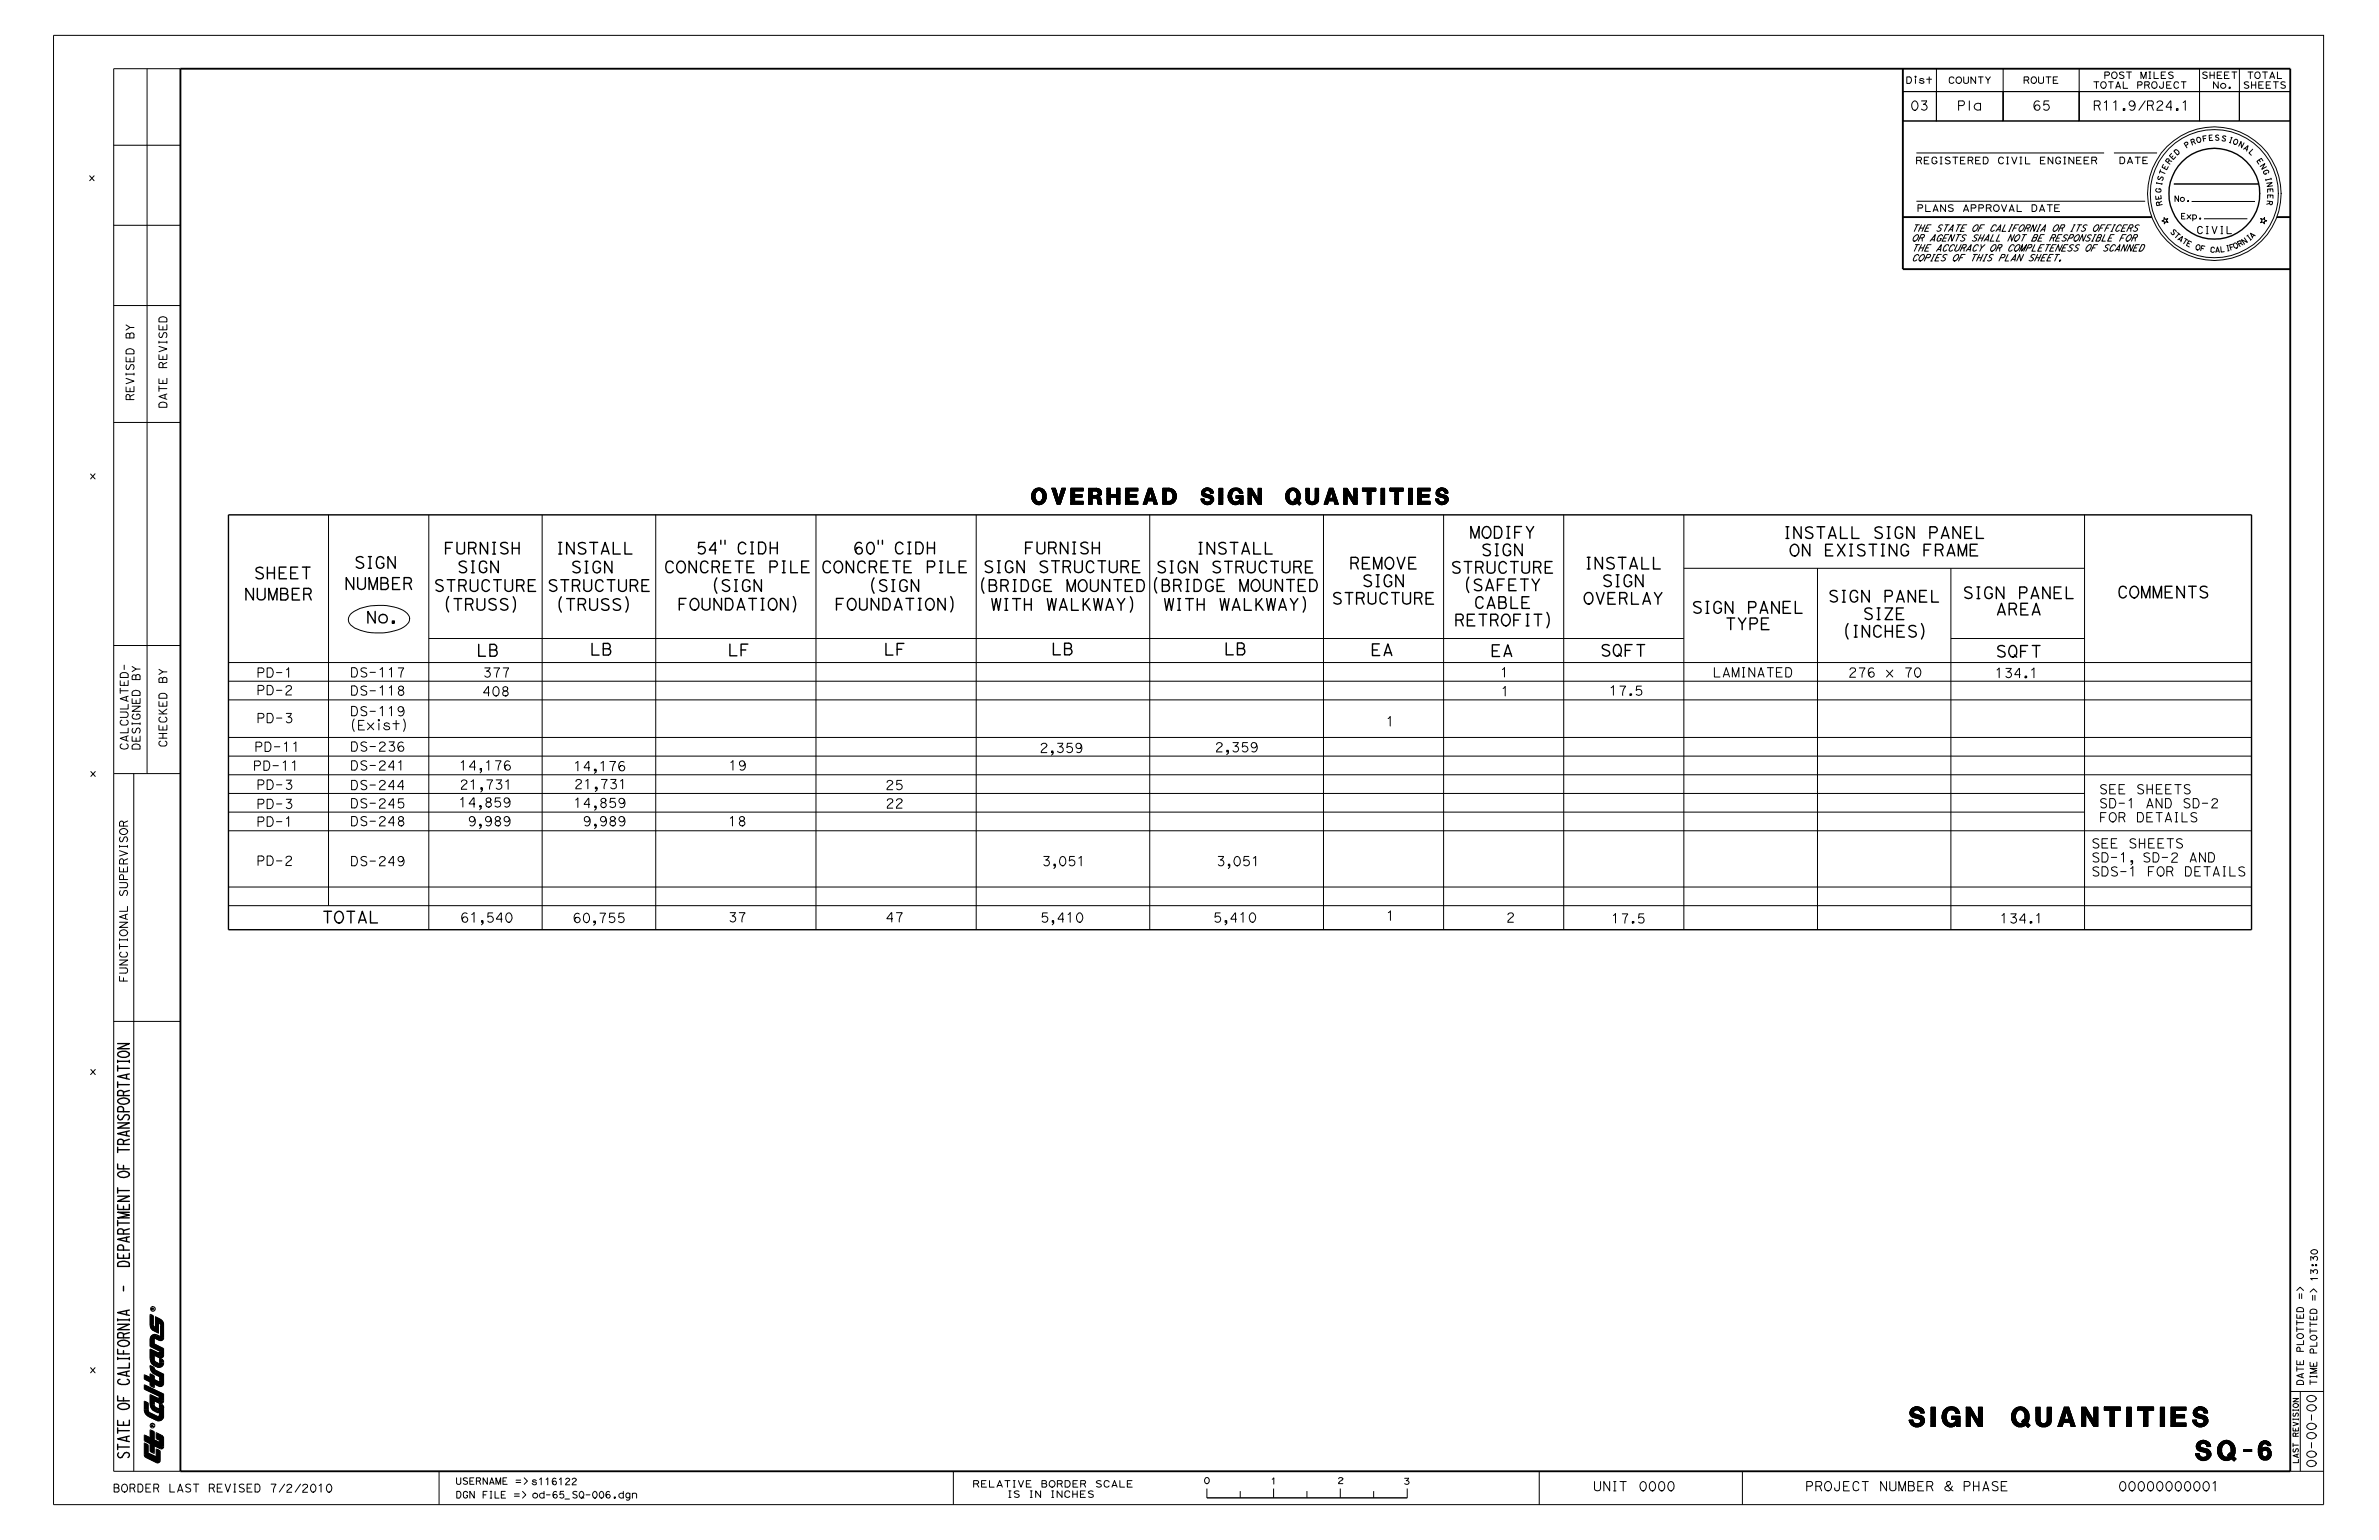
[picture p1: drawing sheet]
<svg xmlns="http://www.w3.org/2000/svg" width="432mm" height="279mm" viewBox="0 0 432 279" stroke-linecap="round" stroke-linejoin="round" font-family="sans-serif">
<defs><g id="words">
<g font-size="3.1">
<text x="346.5" y="258.8">SIGN QUANTITIES</text>
<text x="398.5" y="264.9">SQ-6</text>
</g>
<text font-size="2.6" x="187.2" y="91.5">OVERHEAD SIGN QUANTITIES</text>
<g font-size="1.9">
<text x="80.5" y="100.5">FURNISH</text>
<text x="126.3" y="100.5">54&quot; CIDH</text>
<text x="154.8" y="100.5">60&quot; CIDH</text>
<text x="185.8" y="100.5">FURNISH</text>
<text x="268.8" y="100.9">SIGN</text>
<text x="323.6" y="97.7">INSTALL SIGN PANEL</text>
<text x="324.7" y="100.9">ON EXISTING FRAME</text>
<text x="46" y="105.1">SHEET</text>
<text x="62.5" y="107">NUMBER</text>
<text x="64.2" y="103.1">SIGN</text>
<text x="78.7" y="107.3">STRUCTURE</text>
<text x="82.9" y="103.9">SIGN</text>
<text x="99.3" y="107.3">STRUCTURE</text>
<text x="103.5" y="103.9">SIGN</text>
<text x="120.5" y="103.9">CONCRETE PILE</text>
<text x="129.1" y="107.3">(SIGN</text>
<text x="149" y="103.9">CONCRETE PILE</text>
<text x="157.6" y="107.3">(SIGN</text>
<text x="177.6" y="107.3">(BRIDGE MOUNTED</text>
<text x="178.4" y="103.9">SIGN STRUCTURE</text>
<text x="209" y="107.3">(BRIDGE MOUNTED</text>
<text x="209.7" y="103.9">SIGN STRUCTURE</text>
<text x="247.2" y="106.4">SIGN</text>
<text x="263.2" y="104">STRUCTURE</text>
<text x="265.6" y="107.2">(SAFETY</text>
<text x="290.7" y="106.4">SIGN</text>
<text x="44.3" y="108.9">NUMBER</text>
<text x="66.4" y="113.1">No.</text>
<text x="80.5" y="110.7">(TRUSS)</text>
<text x="100.9" y="110.8">(TRUSS)</text>
<text x="241.7" y="109.6">STRUCTURE</text>
<text x="267.4" y="110.4">CABLE</text>
<text x="307" y="111.3">SIGN PANEL</text>
<text x="331.7" y="109.2">SIGN PANEL</text>
<text x="338.1" y="112.4">SIZE</text>
<text x="356.2" y="108.6">SIGN PANEL</text>
<text x="362.2" y="111.6">AREA</text>
<text x="384.2" y="108.5">COMMENTS</text>
<text x="86.4" y="119.1">LB</text>
<text x="107" y="118.9">LB</text>
<text x="190.7" y="118.8">LB</text>
<text x="222.1" y="118.8">LB</text>
<text x="248.7" y="119">EA</text>
<text x="270.5" y="119.1">EA</text>
<text x="290.4" y="119.1">SQFT</text>
<text x="313" y="114.2">TYPE</text>
<text x="334.4" y="115.6">(INCHES)</text>
<text x="362.2" y="119.2">SQFT</text>
<text x="23.5" y="264.8" transform="rotate(-90 23.5 264.8)">STATE OF CALIFORNIA - DEPARTMENT OF TRANSPORTATION</text>
</g>
<text font-size="1.6" x="380.9" y="146.6">SD-1 AND SD-2</text>
<g font-size="1.5">
<text x="346.6" y="20">03</text>
<text x="355.2" y="20">Pla</text>
<text x="368.9" y="20">65</text>
<text x="379.8" y="20">R11.9/R24.1</text>
<text x="87.6" y="122.9">377</text>
<text x="335.4" y="122.9">276 x 70</text>
<text x="362" y="123">134.1</text>
<text x="46.5" y="126.1">PD-2</text>
<text x="46.5" y="131.1">PD-3</text>
<text x="63.5" y="126.2">DS-118</text>
<text x="63.5" y="129.9">DS-119</text>
<text x="63.5" y="132.4">(Exist)</text>
<text x="63.5" y="136.3">DS-236</text>
<text x="188.6" y="136.5">2,359</text>
<text x="220.5" y="136.4">2,359</text>
<text x="46.5" y="143.2">PD-3</text>
<text x="63.5" y="143.3">DS-244</text>
<text x="63.5" y="139.7">DS-241</text>
<text x="83.2" y="139.7">14,176</text>
<text x="83.4" y="143.2">21,731</text>
<text x="104" y="139.8">14,176</text>
<text x="104.2" y="143.1">21,731</text>
<text x="132.2" y="139.7">19</text>
<text x="160.6" y="143.3">25</text>
<text x="46.5" y="146.7">PD-3</text>
<text x="63.5" y="149.8">DS-248</text>
<text x="63.5" y="146.6">DS-245</text>
<text x="83.2" y="146.5">14,859</text>
<text x="84.8" y="149.8">9,989</text>
<text x="104" y="146.5">14,859</text>
<text x="105.7" y="149.8">9,989</text>
<text x="160.7" y="146.6">22</text>
<text x="380.9" y="144">SEE SHEETS</text>
<text x="380.9" y="149.2">FOR DETAILS</text>
<text x="379.5" y="153.9">SEE SHEETS</text>
<text x="46.5" y="157">PD-2</text>
<text x="63.5" y="157.1">DS-249</text>
<text x="189" y="157.1">3,051</text>
<text x="220.7" y="157.1">3,051</text>
<text x="379.5" y="156.4">SD-1, SD-2 AND</text>
<text x="379.5" y="159">SDS-1 FOR DETAILS</text>
<text x="83.5" y="167.3">61,540</text>
<text x="103.9" y="167.4">60,755</text>
<text x="132.1" y="167.3">37</text>
<text x="188.8" y="167.3">5,410</text>
<text x="220.2" y="167.3">5,410</text>
<text x="273.3" y="167.3">2</text>
<text x="362.9" y="167.5">134.1</text>
<text x="327.6" y="270.5">PROJECT NUMBER &amp; PHASE</text>
</g>
<text font-size="1.4" x="401" y="45.8" transform="rotate(3 401 45.8)">C</text>
<g font-size="1.3">
<text x="24.3" y="72.7" transform="rotate(-90 24.3 72.7)">REVISED BY</text>
<text x="30.3" y="74.1" transform="rotate(-90 30.3 74.1)">DATE REVISED</text>
<text x="23.2" y="136.2" transform="rotate(-90 23.2 136.2)">CALCULATED-</text>
<text x="25.4" y="136.2" transform="rotate(-90 25.4 136.2)">DESIGNED BY</text>
<text x="30.2" y="135.7" transform="rotate(-90 30.2 135.7)">CHECKED BY</text>
<text x="23.1" y="178.2" transform="rotate(-90 23.1 178.2)">FUNCTIONAL SUPERVISOR</text>
<text x="20.4" y="270.7">BORDER LAST REVISED 7/2/2010</text>
</g>
<text font-size="1.2" x="398.6" y="42.4">CIVIL</text>
<g font-size="1.1">
<text x="345.8" y="15.2">Dist</text>
<text x="353.5" y="15.2">COUNTY</text>
<text x="367.1" y="15.2">ROUTE</text>
<text x="379.8" y="16">TOTAL PROJECT</text>
<text x="381.8" y="14.3">POST MILES</text>
<text x="399.5" y="14.2">SHEET</text>
<text x="401.5" y="16">No.</text>
<text x="407.1" y="16.1">SHEETS</text>
<text x="347.6" y="29.7">REGISTERED CIVIL ENGINEER</text>
<text x="347.8" y="38.4">PLANS APPROVAL DATE</text>
<text x="346.9" y="42">THE STATE OF CALIFORNIA OR ITS OFFICERS</text>
<text x="346.9" y="43.8">OR AGENTS SHALL NOT BE RESPONSIBLE FOR</text>
<text x="346.9" y="45.6">THE ACCURACY OR COMPLETENESS OF SCANNED</text>
<text x="346.9" y="47.4">COPIES OF THIS PLAN SHEET.</text>
<text x="420.6" y="232.6" transform="rotate(-90 420.6 232.6)">13:30</text>
<text x="82.7" y="269.3">USERNAME =&gt; s1161</text>
<text x="176.5" y="269.8">RELATIVE BORDER SCALE</text>
<text x="82.7" y="271.8">DGN FILE =&gt;</text>
<text x="96.5" y="271.8">od-65_SQ</text>
<text x="182.7" y="271.7">IS IN INCHES</text>
</g>
<g font-size="1">
<text x="397.7" y="26.4" transform="rotate(-18 397.7 26.4)">R</text>
<text x="404.3" y="25.8" transform="rotate(16 404.3 25.8)">I</text>
<text x="407.1" y="27" transform="rotate(30 407.1 27)">A</text>
<text x="242.7" y="269.2">2</text>
<text x="254.7" y="269.3">3</text>
</g>
<g font-size=".9">
<text x="393.7" y="29.9" transform="rotate(-52 393.7 29.9)">R</text>
<text x="394.4" y="29.1" transform="rotate(-47 394.4 29.1)">E</text>
<text x="396.8" y="26.9" transform="rotate(-32 396.8 26.9)">P</text>
<text x="398.7" y="26" transform="rotate(-15 398.7 26)">O</text>
<text x="399.8" y="25.7" transform="rotate(-10 399.8 25.7)">F</text>
<text x="403.1" y="25.5" transform="rotate(13 403.1 25.5)">S</text>
<text x="408" y="27.6" transform="rotate(43 408 27.6)">L</text>
<text x="409.5" y="29.2" transform="rotate(54 409.5 29.2)">E</text>
<text x="392.2" y="35.1" transform="rotate(-87 392.2 35.1)">G</text>
<text x="392.3" y="33.9" transform="rotate(-79 392.3 33.9)">I</text>
<text x="392.5" y="33" transform="rotate(-74 392.5 33)">S</text>
<text x="392.7" y="31.9" transform="rotate(-69 392.7 31.9)">T</text>
<text x="410.7" y="31" transform="rotate(65 410.7 31)">G</text>
<text x="411.1" y="32.2" transform="rotate(74 411.1 32.2)">I</text>
<text x="411.5" y="34.1" transform="rotate(87 411.5 34.1)">E</text>
<text x="411.6" y="35.2" transform="rotate(90 411.6 35.2)">E</text>
<text x="392.3" y="36.3" transform="rotate(-96 392.3 36.3)">E</text>
<text x="392.5" y="37.3" transform="rotate(-103 392.5 37.3)">R</text>
<text x="394.6" y="36.6">No.</text>
<text x="395.8" y="39.8">Exp.</text>
<text x="411.5" y="36.3" transform="rotate(96 411.5 36.3)">R</text>
<text x="393.8" y="42.1" transform="rotate(45 393.8 42.1)">S</text>
<text x="394.4" y="42.8" transform="rotate(39 394.4 42.8)">T</text>
<text x="395.9" y="44" transform="rotate(32 395.9 44)">T</text>
<text x="402" y="45.8">A</text>
<text x="406.4" y="44.9" transform="rotate(-29 406.4 44.9)">R</text>
<text x="408.7" y="43.4" transform="rotate(-43 408.7 43.4)">A</text>
<text x="417.1" y="265.6" transform="rotate(-90 417.1 265.6)">LAST REVISION</text>
</g>
<g font-size=".8">
<text x="395.1" y="28.3" transform="rotate(-43 395.1 28.3)">D</text>
<text x="406.2" y="26.5" transform="rotate(27 406.2 26.5)">N</text>
<text x="393.2" y="31" transform="rotate(-65 393.2 31)">E</text>
<text x="395.2" y="43.4" transform="rotate(39 395.2 43.4)">A</text>
<text x="396.7" y="44.5" transform="rotate(27 396.7 44.5)">E</text>
<text x="399.3" y="45.5" transform="rotate(13 399.3 45.5)">F</text>
<text x="404.7" y="45.4" transform="rotate(-16 404.7 45.4)">F</text>
<text x="405.5" y="45.2" transform="rotate(-27 405.5 45.2)">O</text>
<text x="408.1" y="43.8" transform="rotate(-39 408.1 43.8)">I</text>
</g>
<text font-size=".7" x="404" y="45.6" transform="rotate(-12 404 45.6)">I</text>
<g font-size=".4">
<text x="28" y="237.7" transform="rotate(-90 28 237.7)">R</text>
<text x="27.9" y="258.9" transform="rotate(-90 27.9 258.9)">R</text>
</g>
</g></defs>
<g fill="none" stroke="#000" stroke-width=".18">
<path d="M9.7 6.4h412v266.6h-412zM26.7 12.5v127.9M32.7 12.5h-12.1v254.4h12.1M345.4 16.6h6.1v5.3h-6.1zM345.4 16.6h70.3M346.1 13.9h.4a.51 .51 0 0 1 .4 .8l-.3 .4h-.5zM347.7 14l.1-.1-.2-.1v.2h.1M348.8 18.3h.9l-.3 .5-.3 .1M350.2 13.9v1.2M351.5 12.5v9.4M351.5 16.6h12.1v5.3h-12.1zM353.8 14.2a.44 .44 0 0 1 .4-.3 .44 .44 0 0 1 .4 .3"/>
<path d="M355.5 15.1a.58 .58 0 0 0 .5-.6 .58 .58 0 0 0-.7-.5 .61 .61 0 0 0-.3 .7 .61 .61 0 0 0 .6 .4M356.2 19.2a.42 .42 0 0 0 .4-.5 .42 .42 0 0 0-.4-.4h-.7v1.7M356.4 13.9v.9M357.3 13.9v.9M357.4 18.3v1.7M358.6 13.9v1.2l-.9-1.2v1.2M359.1 13.9h.8M359.5 13.9v1.2M360.4 13.9l.4 .6 .5-.6M363.6 16.6h13.8v5.3h-13.8zM363.6 12.5v9.4M367.9 14.5a.3 .3 0 0 0 .3-.3 .3 .3 0 0 0-.3-.3h-.5v1.2"/>
<path d="M369.1 15.1a.58 .58 0 0 0 .5-.7 .58 .58 0 0 0-.7-.4l-.1 .1a.61 .61 0 0 0-.1 .7 .61 .61 0 0 0 .5 .3M370 13.9v.9M370.1 18.4a.67 .67 0 0 0-.8 .1 .67 .67 0 0 0-.1 .9M370.9 13.9v.9M371.4 13.9h.9M371.8 13.9v1.2M371.9 18.3h-.9l-.1 .8M373.4 13.9h-.7v1.2h.8M377.4 12.5v9.4M377.4 16.6h21.8v5.3h-21.8zM380 14.8h.9M380.5 14.8v1.2"/>
<path d="M380.8 19.1a.4 .4 0 0 0 .4-.4 .4 .4 0 0 0-.4-.4h-.7v1.7M381.8 16l.3-.1 .2-.4a.58 .58 0 0 0-.4-.7 .59 .59 0 0 0-.6 .6 .59 .59 0 0 0 .6 .6M382 18.6l.3-.3v1.7M382.6 13.7l.3-.3-.1-.3h-.8v1.1M382.7 14.8h.9M383.1 14.8v1.2M383.6 18.6l.4-.3v1.7M383.8 14.2a.58 .58 0 0 0 .4-.6 .58 .58 0 0 0-.6-.5 .62 .62 0 0 0-.3 .7 .62 .62 0 0 0 .6 .4M384 16l.5-1.2 .4 1.2M385.4 14.8v1.2h.8M385.5 13.1a.47 .47 0 0 0-.8 .3l.1 .1M386 13.1h.9"/>
<path d="M386.4 13.1v1.1M387.3 19.2l-.3 .1-.4-.1a.5 .5 0 0 1 0-.8 .5 .5 0 0 1 .7 .1l.2 .3-.3 .4M388.5 15.4a.3 .3 0 0 0 .3-.3 .3 .3 0 0 0-.3-.3h-.5v1.2M388.6 14.2v-1.1l.5 1.1 .4-1.1v1.1M389.4 18.3l-1.2 1.7M389.8 15.4l.3-.2-.1-.3-.7-.1v1.2M390 13.1h.4M390.2 13.1v1.1M390.5 19.1a.41 .41 0 0 0 .4-.4 .41 .41 0 0 0-.4-.4h-.7v1.7M391 13.1v1.1h.8M391 16l.4-.2a.71 .71 0 0 0-.2-1 .59 .59 0 0 0-.7 .6 .59 .59 0 0 0 .6 .6M391.5 18.6a.55 .55 0 0 1 .5-.3 .55 .55 0 0 1 .5 .3"/>
<path d="M392.7 14.8v1M393 13.1h-.7v1.1h.8M394 14.8h-.7v1.2h.8M394.1 19.5h-.9l.7-1.2 .1 1.7M394.4 13.1a.48 .48 0 0 0-.8 .3l.1 .1M394.7 15.1l.2-.3h.3l.2 .3M395.9 14.8h.9M396.3 18.6l.3-.3v1.7M396.3 14.8v1.2M399.2 16.6h7.3v5.3h-7.3zM399.2 12.5v9.4M400.6 13.1a.47 .47 0 0 0-.8 .3l.1 .1"/>
<path d="M401.1 13.1v1.1M401.9 13.1v1.1M402.6 14.8v1.2l-.8-1.2v1.2M403.2 13.1h-.8v1.1h.9M404.6 13.1h-.8v1.1h.8M405.1 13.1h.9M405.5 13.1v1.1M406.5 16.6h9.2v5.3h-9.2zM406.5 12.5v9.4M408 13.1h.9M408.1 14.9a.47 .47 0 0 0-.7 .3l.1 .1M408.5 13.1v1.1"/>
<path d="M408.7 14.8v1.2M409.4 14.8v1.2M409.8 14.2h.1a.58 .58 0 0 0 .3-.7l-.1-.4a.58 .58 0 0 0-.8 .5 .58 .58 0 0 0 .6 .6M410.7 13.1h.8M410.8 14.8h-.8v1.2h.8M411.1 13.1v1.1M412 14.2l.4-1.1 .5 1.1M412.1 14.8h-.8v1.2h.8M412.1 13.9h.6M412.6 14.8h.9M413.1 14.8v1.2M413.4 13.1v1.1h.7"/>
<path d="M414.8 14.9a.47 .47 0 0 0-.8 .3l.1 .1M16.3 31.9l.8 .9M17.1 31.9l-.8 .9M20.6 26.4h12.1M345.4 21.9h70.3M347.5 20a.89 .89 0 0 0 .6-.9 .89 .89 0 0 0-.6-.8 .97 .97 0 0 0 0 1.7h.1M347.8 36.5h41.6M347.8 27.7h34.1M348.5 29.1l.3-.2-.1-.3-.8-.1v1.2M348.7 37.7a.3 .3 0 0 0 .3-.3 .3 .3 0 0 0-.3-.3h-.6v1.3M349.5 37.1v1.3h.9M350.1 28.5h-.8v1.2h.8"/>
<path d="M350.7 28.8l.3-.3h.3l.2 .3M350.9 38.4l.4-1.3 .5 1.3M352.1 28.5h.4M352.3 28.5v1.2M353.1 37.1v1.3l-.9-1.3v1.3M353.9 28.6a.48 .48 0 0 0-.8 .2l.1 .2M354.4 28.5h1M354.5 37.2a.51 .51 0 0 0-.9 .2l.2 .2M354.9 28.5v1.2M356.4 38.4l.4-1.3 .5 1.3M356.6 28.5h-.8v1.2h.9M357.8 29.1a.3 .3 0 0 0 .3-.3 .3 .3 0 0 0-.3-.3h-.6v1.2"/>
<path d="M358.3 37.7a.3 .3 0 0 0 .3-.3 .3 .3 0 0 0-.3-.3h-.5v1.3M359.4 28.5h-.8v1.2h.9M359.7 37.7a.3 .3 0 0 0 .3-.3 .3 .3 0 0 0-.3-.3h-.5v1.3M360 28.5h.4a.55 .55 0 0 1 .4 .8l-.2 .4h-.6zM361.1 37.7a.32 .32 0 0 0 .2-.5l-.8-.1v1.3M362.4 38.3v.1a.62 .62 0 0 1-.6-.7 .62 .62 0 0 1 .6-.6 .62 .62 0 0 1 .5 .7 .62 .62 0 0 1-.5 .6M362.8 28.8l.3-.3h.3l.2 .3M363.3 37.1l.4 1.3 .5-1.3M364.2 28.5h.4M364.4 28.5v1.2M364.7 38.4l.4-1.3 .5 1.3M365.1 28.5l.5 1.2 .5-1.2"/>
<path d="M366.1 37.1v1.3h.8M366.6 28.5h.4M366.8 28.5v1.2M367.6 28.5v1.2h.8M368.8 37.1l.7 .2 .2 .7-.2 .3-.7 .1zM370.2 38.4l.4-1.3 .5 1.3M371.2 28.5h-.8v1.2h.8M371.6 37.1h.9M372 37.1v1.3M372.6 28.5v1.2l-.8-1.2v1.2M373.2 28.8l.2-.3h.3l.3 .3M373.8 37.1h-.9v1.3h.9"/>
<path d="M374.6 28.5h.3M374.8 28.5v1.2M376.4 28.5v1.2l-.9-1.2v1.2M377.7 28.5h-.8v1.2h.9M379.1 28.5h-.8v1.2h.9M380.3 29.1l.3-.2-.1-.3-.8-.1v1.2M383.7 27.7h7.8M384.8 28.5l.7 .1a.75 .75 0 0 1-.1 1.1h-.6zM386.1 29.7l.5-1.2 .5 1.2M386.3 29.4h.6M387.5 28.5h1M388 28.5v1.2"/>
<path d="M388.9 29.1h.6M389.7 28.5h-.8v1.2h.9M391.5 34.2l-.2 .2 .1 .4M392.2 35.5l.1 .5-1 .2v-.6M394.6 33.4h15.3M395.4 35.5v1.1l-.6-1.1v1.1M396.6 38.7h-.6v1h.6M397.8 36.6h11.5M400 39.7h7.9M400.4 24.6l-.6 .1 .2 .9M401.4 25h-.4M401.5 24.5h-.5v1h.6"/>
<path d="M402.7 24.6l-.3-.1-.2 .1-.1 .2 .6 .4v.2l-.3 .1-.3-.2M405.6 26.2a.48 .48 0 0 0 .5-.4 .48 .48 0 0 0-.3-.5 .52 .52 0 0 0-.4 .4 .52 .52 0 0 0 .3 .5M410.2 30.2l.9-.5-.6 1 .9-.5M411.4 33.3l1-.2-.9 .7 1-.1M411.5 36.5l1 .1-.1 .4-.1 .1h-.2l-.2-.2M411.6 36v-.6h1v.6M412.2 32.3l.1 .2M412.2 32.4l-.9 .3M412.6 34.8l-.1-.5h-.9v.6M413.5 35.1a11.6 11.6 0 0 1-16.5 10.5 11.6 11.6 0 0 1-2.6-19.4 11.6 11.6 0 0 1 18.8 6l.2 1.4 .1 1.6M414 35.1a12.1 12.1 0 0 1-17.1 11.1 12.1 12.1 0 0 1-2.8-20.2 12.1 12.1 0 0 1 19.5 6l.4 3.2M20.6 40.9h12.1"/>
<path d="M20.6 55.4h12.1M22.9 58.9l.7 .5-.7 .5M28.9 57.8a.77 .77 0 0 1 .7-.4 .77 .77 0 0 1 .7 .5v.5h-1.4zM30.3 58.9v.9h-1.4v-.8M347.5 43.8a.81 .81 0 0 0 .6-1.2 .83 .83 0 0 0-.8 1.2h.2M347.6 46.4l.1-.1a.31 .31 0 0 1 .3-.1 .31 .31 0 0 1 .3 .2M347.7 40.8h.7M347.7 44.4h.7M348 40.8l-.5 1.2M348 44.4l-.5 1.2M348.5 47.3a.78 .78 0 0 0 .7-1.1 .9 .9 0 0 0-.8 1.1h.2M348.8 40.8l-.6 1.2"/>
<path d="M348.8 44.4l-.6 1.2M348.9 43.2l.2-.1 .2-.3-.1-.2h-.5l-.5 1.2M349.4 40.8l-.6 1.2M349.4 44.4l-.6 1.2M350 46.8a.36 .36 0 0 0 .3-.2 .36 .36 0 0 0 0-.4h-.5l-.5 1.1M350.3 43.8l1-1.2-.3 1.2M350.5 40.8h-.6l-.6 1.2h.7M350.5 44.4h-.6l-.6 1.2h.7M351 46.2h.3M351.1 46.2l-.6 1.1M351.5 45.6l.9-1.2-.2 1.2M351.9 42.8l.4-.2 .3 .2"/>
<path d="M352.4 46.2h-.7l-.5 1.1h.7M352.6 40.9a.44 .44 0 0 0-.4-.1 .44 .44 0 0 0-.3 .4M353 44.6l.3-.2h.3l.1 .2M353.1 40.8h.7M353.4 46.2a.43 .43 0 0 0-.5 0 .43 .43 0 0 0-.2 .4M353.5 40.8l-.6 1.2M353.6 42l.9-1.2-.1 1.2M353.7 42.6h-.6l-.6 1.2h.7M354.1 44.6l.3-.2h.2l.1 .2M354.7 47.3a.9 .9 0 0 0 .7-1.1h-.1a.86 .86 0 0 0-.7 1.1h.2M354.8 42.6l-.5 1.2-.2-1.2-.5 1.2M355.2 40.8h.8"/>
<path d="M355.2 42.6h.8M355.2 44.4l-.4 .9M355.6 42.6l-.6 1.2M355.6 40.8l-.5 1.2M356 44.4l-.5 .9M356.5 45l.4-.3v-.3h-.6l-.5 1.2M356.7 46.2h-.7l-.5 1.1M356.8 45.6l1-1.2-.2 1.2M356.9 42.7l-.4-.1-.3 .3v.1M357 40.8h-.7l-.5 1.2h.7M358.2 46.2h.7M358.3 42a.84 .84 0 0 0 .6-1.2 .84 .84 0 0 0-.7 1.2h.2"/>
<path d="M358.4 44.6l.4-.2h.2l.1 .2M358.5 46.2l-.5 1.1M359.1 42.7l-.5-.1-.3 .3 .1 .1M359.3 46.2l-.5 1.1M359.6 44.4v.6l.7-.6M359.6 42.6l-.6 1.2M359.9 46.2l-.5 1.1M360.1 43.8l.9-1.2-.2 1.2M360.2 40.8h-.6l-.6 1.2M360.2 42.6l-.6 1.2M360.4 46.2h.3M360.6 46.2l-.6 1.1"/>
<path d="M361.5 45.6a.85 .85 0 0 0 .7-1.2 .86 .86 0 0 0-.8 1.1l.2 .1M361.7 41l.3-.2h.2l.1 .2M361.8 42.6l-.6 1.2h.7M361.8 46.2a.45 .45 0 0 0-.5 0 .45 .45 0 0 0-.2 .4M362.3 42l.9-1.2-.2 1.2M362.9 42.6l-.6 1.2h.6M363 45l.3-.2a.22 .22 0 0 0 .1-.2 .22 .22 0 0 0-.2-.2h-.4l-.5 1.2M363.5 46.8a.37 .37 0 0 0 .4-.6h-.5l-.6 1.1M363.9 40.8l-.5 1.2h.6M364.5 46.2l-.6 1.1h.7M364.9 44.6l.3-.2h.2l.2 .2M365 47.3l.9-1.1-.2 1.1"/>
<path d="M365.1 40.8h.2M365.2 40.8l-.6 1.2M365.7 42.6l-.6 1.2-.1-1.2-.6 1.2M365.8 43.8a1.03 1.03 0 0 0 .8-1l-.1-.2a.9 .9 0 0 0-.8 1.1l.2 .1M365.8 45.6a.85 .85 0 0 0 .7-1.2 .91 .91 0 0 0-.8 1.1l.2 .1M366.4 40.8h-.6l-.6 1.2M366.5 45.6l.6-1.2-.2 1.2 1-1.2-.6 1.2M366.7 42a.93 .93 0 0 0 .6-1.2 .84 .84 0 0 0-.7 1.2h.2M367.1 42.6h.8M367.3 46.2l-.5 1.1-.2-1.1-.6 1.1M367.5 42.6l-.5 1.2M368.1 41.4l.3-.2v-.4h-.5l-.5 1.2"/>
<path d="M368.4 45a.48 .48 0 0 0 .3-.6h-.5l-.5 1.2M369.3 44.4l-.5 1.2h.6M369.4 46.2a.42 .42 0 0 0-.5 0 .42 .42 0 0 0-.2 .4M369.5 43.1l.3-.4-.1-.1h-.4l-.6 1.2h.5M369.7 40.8l-.5 1.2-.2-1.2-.5 1.2M369.8 46.2l-.5 1.1M370.2 40.8h.2M370.3 40.8l-.5 1.2M370.4 42l.9-1.2-.2 1.2M370.5 46.2l-.6 1.1M371 42.6h-.6l-.6 1.2h.7M371 44.4h-.6l-.6 1.2h.7"/>
<path d="M371.5 44.4h.7M371.6 46.2h-.7l-.5 1.1h.7M371.8 44.4l-.5 1.2M372.7 46.2h-.7l-.5 1.1h.7M372.7 43.2l.4-.3-.1-.3h-.4l-.6 1.2M372.9 42a.81 .81 0 0 0 .6-1.2 .91 .91 0 0 0-.8 1.1l.2 .1M373.1 46.2h.7M373.2 44.4h-.6l-.6 1.2h.7M373.5 46.2l-.6 1.1M374.2 42.6h-.6l-.5 1.2h.6M374.3 41.4a.37 .37 0 0 0 .4-.2 .37 .37 0 0 0-.1-.4h-.4l-.6 1.2M374.3 44.4l-.5 1.2-.2-1.2-.5 1.2"/>
<path d="M375.3 42.7a.39 .39 0 0 0-.5-.1 .39 .39 0 0 0-.2 .4M375.3 44.4h-.6l-.5 1.2h.6M375.9 43.2a.39 .39 0 0 0 .4-.2 .39 .39 0 0 0-.1-.4h-.4l-.6 1.2M376.4 44.5a.42 .42 0 0 0-.5-.1 .42 .42 0 0 0-.2 .4M376.4 40.8h.3M376.5 40.8l-.5 1.2M376.7 43.8a.9 .9 0 0 0 .7-1.1l-.1-.1a.83 .83 0 0 0-.8 1.2h.2M377.1 40.8h.7M377.5 44.5a.4 .4 0 0 0-.5-.1 .4 .4 0 0 0-.2 .4M377.5 40.8l-.5 1.2M378.7 42.6l-.6 1.2-.1-1.2-.6 1.2M378.8 40.9a.4 .4 0 0 0-.4-.1 .4 .4 0 0 0-.3 .4"/>
<path d="M378.8 45.6h.1a.96 .96 0 0 0 .6-1.2 .87 .87 0 0 0-.8 1.2h.2M379.6 42.7a.39 .39 0 0 0-.4-.1 .39 .39 0 0 0-.3 .4M380.2 42a.84 .84 0 0 0 .6-1.2 .84 .84 0 0 0-.7 1.2h.2M380.2 42.6h.3M380.3 42.6l-.5 1.2M380.7 44.4h-.6l-.6 1.2M381.1 43.1l.3-.4-.1-.1h-.4l-.5 1.2h.5M382 42.6l-.5 1.2h.6M382.1 40.8h-.7l-.5 1.2M382.9 44.5a.45 .45 0 0 0-.7 .3M383.2 40.8h-.7l-.5 1.2M383.3 44.6l.3-.2h.2l.1 .2"/>
<path d="M383.7 40.8h.3M383.7 42.6h-.6l-.6 1.2h.7M383.8 40.8l-.5 1.2M383.9 45.6l.9-1.2-.2 1.2M384.4 41l.3-.2h.2l.1 .2M385.9 42.6h-.6l-.6 1.2M386.1 43.8a.86 .86 0 0 0 .7-1.2l-.4 .1-.4 .5a.32 .32 0 0 0-.1 .3 .32 .32 0 0 0 .3 .3M386.1 40.8h-.6l-.5 1.2h.6M386.2 44.4l-.6 1.2-.1-1.2-.5 1.2M386.8 41.4a.34 .34 0 0 0 .3-.2 .34 .34 0 0 0-.1-.4h-.4l-.6 1.2M387.3 44.4l-.6 1.2-.1-1.2-.5 1.2M387.6 43.2l.4-.3-.2-.3h-.4l-.5 1.2"/>
<path d="M388.3 44.4h-.6l-.6 1.2h.7M388.3 40.9a.42 .42 0 0 0-.5-.1 .42 .42 0 0 0-.2 .4M388.8 44.4h.4a.96 .96 0 0 1-1 1.2zM392.4 40.1l.4 .1v.4l.3-.4 .4 .2-.3-.4 .3-.4-.5 .2-.2-.3v.4l-.4 .2h.1M397.8 43.9l-.5-.2-.4 .8 .5 .3M398.8 45.3a.38 .38 0 0 0 .5-.3v-.4a.38 .38 0 0 0-.4-.2 .38 .38 0 0 0-.3 .4v.4l.2 .2M398.9 41.3l.3-.2h.3l.2 .2M400.2 44.7l-.6-.1-.2 .9M400.5 41.1h.3M400.6 41.1v1.3M401.5 41.1l.4 1.3 .5-1.3M402.2 45.8l.3-1 .3 1"/>
<path d="M403.1 44.8l.1 .9h.5M403.1 41.1h.3M403.3 41.1v1.3M404.2 41.1v1.3h.8M404.3 44.6l.2 .9M404.4 44.5l-.2 .1M405.2 44.3l-.5 .1 .2 1M407.4 43.2l.5 .8-1.1-.5 .6 .8M407.9 42.7l.6 .8M408 42.7l-.2 .1M411.3 40l.1 .1-.4 .1v.4l-.3-.3-.4 .1 .3-.4-.3-.4 .4 .2 .3-.3v.4l.4 .2M20.6 76.6h12.1"/>
<path d="M22.9 68.6l1.4 .6-1.4 .4M22.9 67.9h1.4M22.9 67.7v.4M23 63.5a.93 .93 0 0 1 1.3 .1v.6h-1.4zM23 66.2v.8h.3l.1-.1M23.6 60.6l-.3-.1h-.3l-.1 .2v.6h1.4v-.6M23.6 71.9l-.1-.3a.35 .35 0 0 0-.4 0 .35 .35 0 0 0-.2 .3v.6h1.4M24.3 70.1v1h-1.4v-.9M24.3 64.7v.9h-1.4v-.8M28.9 73.3a.83 .83 0 0 1 1.4 .1v.5h-1.4zM28.9 62.8l1.4 .5-1.4 .5M28.9 61.9v.4"/>
<path d="M28.9 70v1M28.9 70.5h1.4M28.9 62.1h1.4M29 60.4l-.1 .2v.4l.2 .2 .3-.1M29.6 66.1a.36 .36 0 0 0-.4-.4 .36 .36 0 0 0-.3 .4v.6h1.4M30.3 71.5l-1.4 .4 1.4 .6M30.3 68.6v1h-1.4v-.9M30.3 64.3v.9h-1.4v-.8M16.4 86l.9 .9M17.3 86l-.9 .9M59.6 93.4v70.9M77.8 93.4v75.3"/>
<path d="M98.4 93.4v75.3M119 93.4v75.3M148.1 93.4v75.3M177.2 93.4v75.3M187.8 88.8h1.5M187.9 88.8h1.4M187.9 88.7h1.3M188 88.7h1.1M188.1 88.6h.9M188.2 88.6h.7M188.6 88.5a1.53 1.53 0 0 0-1.2 2.4l.4 .4a1.3 1.3 0 0 0 2.1-.9v-.7a1.31 1.31 0 0 0-1.4-1.2h.2M190.9 88.6h.7"/>
<path d="M190.9 88.7h.7M191 88.8h.6M191.5 88.6h-.6l1 2.9h.5l1-2.9h-.7l-.6 2.1-.6-2.1h-.6l.7 .1M192.7 88.8h.6M192.7 88.7h.7M192.7 88.6h.7M194.4 91.4l2.2 .1v-.5h-1.5v-.8h1.3v-.5h-1.3v-.6h1.5v-.5h-2.2v2.9M194.4 88.8h2.2M194.4 88.7h2.2M194.4 88.6h2.2M197.6 88.6h1.6l.1 .1h-1.7l1.9 .1h-1.9h2.1l-2.1 .1h2.1l-2.1 .1h2.2l-2.2 .1h2.2M198.9 88.6l.6 .1a.76 .76 0 0 1 .4 .7 .76 .76 0 0 1-.4 .7h-.1l.3 .2 .1 .3 .2 .9h-.7l-.1-.8-.3-.3h-.7v1.1h-.6v-2.9h1.4"/>
<path d="M200.9 88.8h.6M200.9 88.7h.6M200.9 88.6h.6M201.5 88.6h-.6v2.9h.6v-1.3h1.2v1.3h.6v-2.9h-.6v1.1h-1.2v-1.1h-.6l.6 .1M202.7 88.8h.6M202.7 88.7h.6M202.7 88.6h.6M204.3 91.4l2.2 .1v-.5h-1.6v-.8h1.4v-.5h-1.4v-.6h1.6v-.5h-2.2v2.9M204.3 88.8h2.2M204.3 88.7h2.2M204.3 88.6h2.2M207.5 91.4v.1h.6l.2-.6h1l.1 .6h.7l-1-2.9h-.6l-1 2.9"/>
<path d="M208.4 88.8h.7M208.4 88.7h.7M208.5 88.6h.6M208.7 93.4v75.3M211.1 88.8h1.7M211.1 88.7h1.6M211.1 88.6h1.4M211.1 88.6h1.2M212.1 88.6a1.5 1.5 0 0 1 1.4 1.1 1.5 1.5 0 0 1-.6 1.6l-.7 .2h-1.1v-2.9h1.1M219.1 88.5h.1M219.3 88.5l-.5 .1h.8l-1 .1h1.2l-1.4 .1h1.5l-1.6 .1h1.7l-1.7 .1h1.8h-.7h.7l-.6 .1h.7l-.6 .1 .6 .1h-.6h.6l-.5 .1h.5l-.5 .1-.1-.4-.2-.1h-.5l-.3 .3M219.7 89.5l.5-.1a.95 .95 0 0 0-.8-.9l-.8 .2a.77 .77 0 0 0-.5 .7 .77 .77 0 0 0 .4 .7l1.1 .3a.46 .46 0 0 1 0 .6 .46 .46 0 0 1-.5 .1l-.5-.3-.1-.3h-.5"/>
<path d="M221.3 91.4l.6 .1v-2.9h-.6v2.9M221.3 88.8h.6M221.3 88.7h.6M221.3 88.6h.6M223.5 88.8h1.6M223.6 88.7h1.4M223.7 88.7h1.3M223.8 88.6h1.1M223.9 88.6h.8M224.3 88.5h.1M225 89.5h.6l-.1-.2a1.08 1.08 0 0 0-.9-.8h-.6l-.4 .2a1.5 1.5 0 0 0-.7 1.7l.1 .2a1.14 1.14 0 0 0 .7 .9l.6 .1 .4-.1 .4-.4v.4h.5v-1.6h-1.3v.5h.8a.73 .73 0 0 1-.7 .7 .73 .73 0 0 1-.8-.6M226.5 88.6v2.9h.6v-2l1.3 2h.6v-2.9h-.6v2l-1.3-2h-.6l.7 .1"/>
<path d="M226.5 88.8h.8M226.5 88.7h.8M226.5 88.6h.7M228.4 88.8h.6M228.4 88.7h.6M228.4 88.6h.6M234 88.8h1.4M234 88.7h1.3M234.1 88.7h1.1M234.2 88.6h.9M234.4 88.6h.6M234.6 88.5a1.33 1.33 0 0 1 1.4 1.6"/>
<path d="M234.7 88.5a1.36 1.36 0 0 0-1.1 .6l-.2 1M237 88.8h.6M237 88.7h.6M237 88.6h.6M237.6 90.5v-1.9h-.6v2M238.7 90.5v-1.9h.6v2M238.7 88.8h.6M238.7 88.7h.6M238.7 88.6h.6M240.2 93.4v75.3M240.4 91.4l-.1 .1h.6l.2-.6h1l.2 .6h.6l-.9-2.9h-.7l-1 2.9M241.2 88.8h.8"/>
<path d="M241.3 88.7h.7M241.3 88.6h.7M243.9 88.6v2.9h.6v-2l1.2 2h.6v-2.9h-.6v2l-1.2-2h-.6l.6 .1M243.9 88.8h.7M243.9 88.7h.7M243.9 88.6h.6M245.7 88.8h.6M245.7 88.7h.6M245.7 88.6h.6M247.3 88.8h2.4M247.3 88.7h2.4M247.3 88.6h2.4"/>
<path d="M247.4 88.6l-.1 .5h.9v2.4h.6v-2.4h.9v-.5h-2.4v.5h.9v2.4h.6v-2.4h.9v-.5h-2.4h2.4M250.7 91.4l.6 .1v-2.9h-.6v2.9M250.7 88.8h.6M250.7 88.7h.6M250.7 88.6h.6M252.3 88.8h2.4M252.3 88.7h2.4M252.3 88.6h2.4M252.4 88.6l-.1 .5h.9v2.4h.6v-2.4h.9v-.5h-2.4v.5h.9v2.4h.6v-2.4h.9v-.5h-2.4h2.4M255.7 91.4l.6 .1v-2.9h-.6v2.9M255.7 88.8h.6M255.7 88.7h.6"/>
<path d="M255.7 88.6h.6M257.3 91.4l2.3 .1v-.5h-1.6v-.8h1.4v-.5h-1.4v-.6h1.6v-.5h-2.3v2.9M257.3 88.8h2.3M257.3 88.7h2.3M257.3 88.6h2.3M261.6 88.5h.2M261.9 88.5l-.6 .1h.9l-1.1 .1h1.3l-1.4 .1h1.5l-1.6 .1h1.7l-1.8 .1h1.8h-.7h.8l-.6 .1h.6l-.5 .1h.6l-.6 .1h.6l-.5 .1h.5l-.5 .1-.4-.5h-.4l-.3 .3M262 93.4v75.3M262.3 89.5l.5-.1v-.1a.97 .97 0 0 0-.8-.8 .95 .95 0 0 0-1.1 .4 .95 .95 0 0 0 0 1.1l.2 .1a1.39 1.39 0 0 1 1.2 .5 .59 .59 0 0 1-.4 .5 .59 .59 0 0 1-.6-.1l-.2-.5h-.6M283.8 93.4v75.3M305.6 93.4v75.3M378.4 93.4v75.3"/>
<path d="M20.6 117.1h12.1M74.4 112.2a2.52 2.52 0 0 1-2.2 2.1 10.9 10.9 0 0 1-7.8-.4 1.68 1.68 0 0 1-1.1-1.8 1.91 1.91 0 0 1 1-1.2 10 10 0 0 1 9.3 .1 1.75 1.75 0 0 1 .8 1.2M77.8 115.8h227.8M305.6 103.1h72.8M329.9 103.1v65.6M354.1 115.8h24.3M354.1 103.1v65.6M16.5 140l.8 .9M17.3 140l-.8 .9M21.8 130.2h1.1M21.8 129.2h1.1M21.8 124.9v.9"/>
<path d="M21.8 125.3h1.5M21.9 122.3a.94 .94 0 0 1 1.3-.1l.1 .7h-1.5zM22.1 135l-.3 .2 .1 .5 .2 .1M22.1 130.7l-.3 .2 .1 .4 .2 .2M23.3 133.5l-1.5 .5 1.5 .5M23.3 126.3l-1.5 .5 1.5 .4M23.3 123.5v.9h-1.5v-.9M23.3 132.1v.8h-1.5M23.3 127.8v.8h-1.5M24 135.3a.83 .83 0 0 1 1.4 .1v.5h-1.4zM24 120.9l.7 .5-.7 .5M24 131.3h1.4"/>
<path d="M24 131.1v.4M24 128.1h1.5l-1.5 1h1.5M24.1 132.1a.49 .49 0 0 0-.1 .5 .49 .49 0 0 0 .4 .4l.1-.1M24.2 125.3a1.1 1.1 0 0 1 1.2 .3v.6h-1.4v-.6zM24.3 129.6l-.3 .3 .1 .4 .2 .1M24.7 122.6l-.5-.2-.2 .3v.6h1.4v-.6M25.4 133.5v1h-1.4v-.9M25.4 126.7v.9h-1.4v-.8M28.9 121.4l.7 .5-.7 .5M28.9 133.9h1.4M28.9 133.1h1.4M28.9 129.5h1.4"/>
<path d="M28.9 128.8l.8 .7M28.9 126a.94 .94 0 0 1 1.3 0l.1 .7h-1.4zM29.1 134.5l-.2 .2v.4l.2 .2M29.1 130.1l-.2 .3v.3l.2 .3M29.5 123.1a.36 .36 0 0 0-.4-.1 .36 .36 0 0 0-.2 .3v.5h1.4v-.6M30.3 131.6v.8h-1.4v-.8M30.3 127.2v.9h-1.4v-.8M41.5 120.2h367.2M41.5 137.2h367.2M41.5 133.8h367.2M41.5 127h367.2M41.5 123.6h367.2"/>
<path d="M46.2 138.9h.7l.3-.1 .1-.3-.1-.3-.2-.1h-.8v1.7M46.5 135.5h.6a.42 .42 0 0 0 .4-.4 .42 .42 0 0 0-.4-.5h-.6v1.7M46.8 122h.7a.42 .42 0 0 0 .4-.4 .42 .42 0 0 0-.4-.4h-.7v1.7M47.5 125.2a.45 .45 0 0 0 .4-.4 .45 .45 0 0 0-.4-.4h-.7v1.6M47.5 130.3a.42 .42 0 0 0 .4-.4 .42 .42 0 0 0-.4-.5h-.7v1.7M47.9 138.1h.6a.7 .7 0 0 1 .5 .9l-.4 .7-.7 .1zM48.1 134.6h.7a1.04 1.04 0 0 1 .2 1.4l-.3 .3h-.6zM48.5 121.2h.8l.3 .7a.89 .89 0 0 1-.6 1h-.5zM48.5 124.4h.6a.96 .96 0 0 1-.1 1.6h-.5zM48.5 129.4l.8 .1 .2 .2 .1 .8a.6 .6 0 0 1-.6 .6h-.5zM49.6 138.9h.9M49.8 135.5h1"/>
<path d="M50.2 122h1M51.4 138.4l.4-.3v1.7M51.6 134.9l.4-.3v1.7M51.9 124.7a.55 .55 0 0 1 .5-.3 .55 .55 0 0 1 .5 .3M52 129.4h.9l-.1 .3-.5 .4M52 121.5l.4-.3v1.7M53.1 138.4l.4-.3v1.7M53.3 134.9l.4-.3v1.7M63.8 121.1a.93 .93 0 0 1 1 .3 .91 .91 0 0 1 0 1.1 .91 .91 0 0 1-1 .3zM63.8 124.4h.6a.94 .94 0 0 1 .5 .9 .94 .94 0 0 1-.6 .8h-.5zM63.8 128.2h.6a.94 .94 0 0 1 .5 .8 .94 .94 0 0 1-.6 .9h-.5zM63.8 134.6h.6a.94 .94 0 0 1 .5 .9 .94 .94 0 0 1-.6 .8h-.5z"/>
<path d="M63.8 138h.6a.94 .94 0 0 1 .5 .9 .94 .94 0 0 1-.6 .8h-.5zM64.3 130.5a2.19 2.19 0 0 0 0 2.2M66.1 130.7h-1v1.7h1M66.5 121.3l-.4-.2a.38 .38 0 0 0-.5 .2 .38 .38 0 0 0 .1 .5l.8 .4a.54 .54 0 0 1-.3 .6 .54 .54 0 0 1-.6-.1M66.5 124.6l-.4-.2-.5 .2-.1 .3 .2 .2M66.5 128.3l-.4-.1-.5 .1-.1 .3 .2 .2M66.5 134.7a.54 .54 0 0 0-.6-.1 .54 .54 0 0 0-.3 .6h.1M66.5 138.2a.56 .56 0 0 0-.6-.2 .56 .56 0 0 0-.3 .5l.1 .2M67.2 122h.9M68.8 130.7h-.2l.1-.2 .2 .2-.1 .1M68.9 135a.54 .54 0 0 1 .5-.4 .54 .54 0 0 1 .5 .4M69 121.5l.4-.4v1.7"/>
<path d="M69 124.8l.4-.4v1.7M69 128.5l.4-.3v1.7M69.9 138.4a.54 .54 0 0 0-.5-.4 .54 .54 0 0 0-.5 .4M70.6 134.6h.9a.67 .67 0 0 1-.5 .6M70.7 121.5l.4-.4v1.7M70.7 124.8l.4-.4v1.7M70.7 128.5l.4-.3v1.7M71.5 139.2h-1l.8-1.2 .1 1.7M71.9 130.7v1.7M72.3 121.2h1a2.31 2.31 0 0 0-.6 1.7M72.4 138.3l.3-.3v1.7M73 129.1a.49 .49 0 0 1-.7-.3 .49 .49 0 0 1 .5-.6 .49 .49 0 0 1 .3 .8l-.1 .1"/>
<path d="M73.2 134.8l-.4-.2a.77 .77 0 0 0-.6 1.1M73.2 124.8a.42 .42 0 0 1-.5 .4 .42 .42 0 0 1-.3-.5l.1-.1a.42 .42 0 0 1 .5-.1 .42 .42 0 0 1 .2 .4M73.3 130.5a2.19 2.19 0 0 1 0 2.2M83.7 138.3l.4-.3v1.7M86.3 139.2h-1.1l.8-1.2 .1 1.7M88 121.2h.9l-.3 .4-.3 .2M88.3 138.3l.4-.3v1.7M88.8 125.7h-1l.8-1.1 .1 1.7M89.6 121.2h1.1l-.5 .9-.1 .8M89.9 138l1 .1a2.62 2.62 0 0 0-.5 1.6M90 126.3l.3-.1 .2-.4a1.04 1.04 0 0 0-.2-1.1l-.2-.1a.87 .87 0 0 0-.7 .8 .87 .87 0 0 0 .7 .9M91.3 121.2h1a2.31 2.31 0 0 0-.5 1.7"/>
<path d="M91.8 126.3l.3-.1a.49 .49 0 0 0 0-.7 .49 .49 0 0 0-.7 0 .49 .49 0 0 0-.1 .6l.5 .2M92.1 124.9v.3l-.3 .2-.5-.3v-.4l.5-.1 .3 .1v.2M92.5 138.2a.66 .66 0 0 0-.8 .1 .66 .66 0 0 0-.1 .8M104.5 138.5l.4-.3v1.6M107 139.3h-1l.8-1.1 .1 1.6M109.1 138.5l.4-.3v1.6M110.7 138.2h1l-.5 .9v.7M113.3 138.3a.67 .67 0 0 0-.9 .1 .67 .67 0 0 0-.1 .8M132.7 138.3l.3-.3v1.7M135 138.9l-.2 .1a.44 .44 0 0 1-.6-.3v-.4a.55 .55 0 0 1 .9-.1l.1 .3-.2 .4M189 135.2v-.1a.61 .61 0 0 1 .9-.1l.1 .2M192 134.9h.9l-.2 .3-.4 .3"/>
<path d="M194.6 134.9h-.9v.7M196.1 135.7l-.4 .1-.3-.1-.1-.2v-.4a.5 .5 0 0 1 .9-.1l.1 .3-.2 .4M221.8 135.1a.52 .52 0 0 0-.5-.4 .52 .52 0 0 0-.5 .3v.1M223.8 134.7h.9l-.3 .5-.2 .2M226.4 134.7h-.8l-.1 .8M227.9 135.6a.51 .51 0 0 1-.8-.3 .51 .51 0 0 1 .6-.6 .51 .51 0 0 1 .3 .7l-.1 .2M251.9 130.4l.4-.4v1.7M272.7 121.5l.4-.4v1.7M272.8 124.9l.4-.3v1.7M292.4 124.8l.4-.4v1.7M294 124.5l1 .1a1.79 1.79 0 0 0-.5 1.6M295.8 126.1h.3v-.2h-.3l.1 .2"/>
<path d="M297.9 124.5h-.8l-.1 .7a.57 .57 0 0 1 .8 0 .57 .57 0 0 1 0 .8l-.3 .2-.5-.2M311.2 121.1v1.7h1M312.8 122.8l.5-1.7 .6 1.7M312.9 122.4h.9M314.4 122.8v-1.7l.6 1.7 .6-1.7v1.7M316.3 121.1h.4M316.3 122.8h.4M316.5 121.1v1.7M318.5 121.1v1.7l-1.1-1.7v1.7M319.1 122.8l.5-1.7 .6 1.7M319.2 122.4h.9M320.8 121.1h1.1"/>
<path d="M321.3 121.1v1.7M322.4 122h.8M323.4 121.1h-1v1.7h1.1M324.1 121.1l.7 .1a.97 .97 0 0 1 .3 1.3l-.3 .3h-.7zM335.8 121.5l.3-.3h.5l.2 .3M337.5 121.2h1l-.4 .7-.1 1M340 121.3l-.2-.1a.59 .59 0 0 0-.7 .5v.5M345.9 121.2h1l-.5 .9v.8M348.1 122.8l-.1 .1a.86 .86 0 0 1-.6-.9 .86 .86 0 0 1 .8-.8 .96 .96 0 0 1-.2 1.7M362.5 121.6l.4-.4v1.8M364.1 121.3h.9l-.2 .3-.4 .3M366.7 122.4h-1l.8-1.1v1.7"/>
<path d="M368.7 121.6l.5-.4v1.8M20.6 140.4h12.1M21.7 154.3l1.4 .5-1.4 .5M21.7 153.4v.3M21.7 153.6h1.4M21.8 151.9l-.1 .2v.4l.2 .2 .3-.1M22.4 159a.36 .36 0 0 0-.3-.3 .36 .36 0 0 0-.4 .3v.6h1.5M22.4 156.1v-.1a.35 .35 0 0 0-.6-.1l-.1 .8h1.5M22.4 149.3a.36 .36 0 0 0-.3-.3 .36 .36 0 0 0-.4 .3v.6h1.5M23.1 150.8l.1 .1a.76 .76 0 0 1-.8 .5 .76 .76 0 0 1-.7-.6 .8 .8 0 0 1 .8-.5 .8 .8 0 0 1 .7 .6M23.1 157.2v1h-1.4v-.9M24.3 140.4v126.5"/>
<path d="M41.5 144h336.9M41.5 147.3h336.9M41.5 150.7h367.2M41.5 140.6h367.2M46.8 149.1h.7a.42 .42 0 0 0 .4-.4 .42 .42 0 0 0-.4-.5h-.7v1.7M47.5 142.4a.45 .45 0 0 0 .4-.5 .45 .45 0 0 0-.4-.4h-.7v1.7M47.5 145.9a.42 .42 0 0 0 .4-.5 .42 .42 0 0 0-.4-.4h-.7v1.7M47.5 156.2a.45 .45 0 0 0 .4-.5 .45 .45 0 0 0-.4-.4h-.7v1.7M48.5 141.5h.6a1 1 0 0 1-.1 1.7h-.5zM48.5 145h.6a.91 .91 0 0 1 .4 1.1 .91 .91 0 0 1-1 .6zM48.5 148.2h.6a1 1 0 0 1-.1 1.7h-.5zM48.5 155.3h.6a.96 .96 0 0 1-.1 1.7h-.5z"/>
<path d="M50.2 149.1h1M51.9 155.7v-.1a.55 .55 0 0 1 .5-.3 .55 .55 0 0 1 .5 .4M52 141.5h.9l-.2 .4-.4 .3M52 145h.9l-.2 .4-.4 .2M52 148.5l.4-.3v1.7M63.8 155.4h.6a.94 .94 0 0 1 .5 .8 .94 .94 0 0 1-.6 .9h-.5zM63.8 148.1h.6a.93 .93 0 0 1 .5 .9 .93 .93 0 0 1-.6 .8h-.5zM63.8 144.9h.6a.94 .94 0 0 1 .5 .8 .94 .94 0 0 1-.6 .9h-.5zM63.8 141.6h.6a.94 .94 0 0 1 .5 .8 .94 .94 0 0 1-.6 .9h-.5zM66.5 155.5a.56 .56 0 0 0-.6-.1 .56 .56 0 0 0-.3 .5l.1 .1M66.5 148.3a.56 .56 0 0 0-.6-.2 .56 .56 0 0 0-.3 .6h.1M66.5 145l-.4-.1-.5 .1-.1 .3 .2 .2"/>
<path d="M66.5 141.7a.56 .56 0 0 0-.6-.1 .56 .56 0 0 0-.3 .5l.1 .1M68.9 148.5v-.1a.56 .56 0 0 1 .5-.3 .56 .56 0 0 1 .5 .4M68.9 145.3v-.1a.6 .6 0 0 1 1 .1M69.9 155.7a.54 .54 0 0 0-.5-.3 .54 .54 0 0 0-.5 .4M69.9 141.9a.56 .56 0 0 0-.5-.3 .56 .56 0 0 0-.5 .3v.1M71.5 156.5h-1l.8-1.1 .1 1.7M71.5 149.3h-1l.8-1.2 .1 1.7M71.5 146h-1l.8-1.1 .1 1.7M71.5 142.7h-1l.8-1.1 .1 1.7M73 156.2a.49 .49 0 0 1-.7-.3 .49 .49 0 0 1 .6-.6 .49 .49 0 0 1 .3 .8l-.2 .2M73.2 148.4a.42 .42 0 0 1-.4 .6 .42 .42 0 0 1-.3-.6 .42 .42 0 0 1 .7 0v.1M73.2 144.9h-.8l-.1 .8"/>
<path d="M73.2 142.7h-1l.8-1.1 .1 1.7M83.6 145.1l.4-.4v1.7M84.7 141.8a.52 .52 0 0 0-.4-.3 .52 .52 0 0 0-.5 .3v.1M85.5 141.8l.4-.3v1.7M86 149l-.3 .1-.4-.1-.1-.6 .2-.2 .3-.1 .3 .2 .2 .4-.2 .3M86.2 145.9h-1l.7-1.1h.1v1.7M88.4 141.5h1l-.5 1v.7M89 148.9a.5 .5 0 0 1-.8-.1 .5 .5 0 0 1 .4-.7 .5 .5 0 0 1 .5 .6l-.2 .3M89.1 145.1a.45 .45 0 0 1-.3 .4 .45 .45 0 0 1-.6-.2l.2-.5a.44 .44 0 0 1 .4 0 .44 .44 0 0 1 .3 .3M90.1 141.5h.9l-.2 .4-.4 .2M90.8 144.8h-.9v.7M90.8 148.4a.43 .43 0 0 1-.4 .6 .43 .43 0 0 1-.4-.5 .43 .43 0 0 1 .6-.3l.2 .3"/>
<path d="M91.8 141.8l.4-.3v1.7M92.3 145.6l-.4 .1-.2-.1-.2-.2v-.3a.5 .5 0 0 1 .9-.2l.1 .3-.2 .4M92.3 149l-.2 .1-.5-.1-.1-.2 .1-.4a.45 .45 0 0 1 .8-.1l.1 .4-.2 .3M104.5 145.1l.4-.3v1.7M105.5 141.8a.52 .52 0 0 0-.5-.4 .52 .52 0 0 0-.5 .3v.1M106.3 141.7l.4-.3v1.7M106.9 149l-.3 .1-.4-.1-.1-.2v-.4a.5 .5 0 0 1 .8-.1l.1 .4-.2 .3M107 145.9h-1l.8-1.1 .1 1.7M109.2 141.4h1l-.5 1v.7M109.8 149a.51 .51 0 0 1-.8-.3 .51 .51 0 0 1 .6-.6 .51 .51 0 0 1 .3 .8l-.2 .1M110 145.1a.42 .42 0 0 1-.5 .5 .42 .42 0 0 1-.3-.6v-.1a.42 .42 0 0 1 .5-.1 .42 .42 0 0 1 .3 .4M110.8 141.4h1l-.1 .3-.5 .3"/>
<path d="M111.7 144.8h-.9l-.1 .8M111.7 148.4a.42 .42 0 0 1-.3 .5 .42 .42 0 0 1-.6-.2 .42 .42 0 0 1 .3-.6l.3 .1 .3 .3M112.6 141.7l.4-.3v1.7M113.2 149l-.3 .1-.4-.1a.5 .5 0 0 1 0-.7 .5 .5 0 0 1 .7 0l.1 .4-.2 .3M113.2 145.6a.5 .5 0 0 1-.7 .1 .5 .5 0 0 1 0-.7 .5 .5 0 0 1 .7 0l.1 .3-.2 .4M132.6 148.4l.3-.3v1.7M134.7 149.8l.5-.3v-.3a.42 .42 0 0 0-.6-.3l-.3 .2-.1 .3 .2 .4h.4M135.1 148.4a.43 .43 0 0 1-.4 .6 .43 .43 0 0 1-.4-.5 .43 .43 0 0 1 .5-.4l.3 .4M161.1 145.3a.51 .51 0 0 1 .4-.4 .51 .51 0 0 1 .5 .4M162 141.9l-.1-.1a.55 .55 0 0 0-.9 .1v.1M162.7 145.3a.57 .57 0 0 1 .5-.4 .57 .57 0 0 1 .5 .3v.1M163.6 141.6h-.8v.8"/>
<path d="M189.5 155.4h.9l-.3 .5-.3 .1M192.9 157.1a.9 .9 0 0 0 .6-.9 .9 .9 0 0 0-.7-.8l-.2 .1a1 1 0 0 0 .2 1.6h.2M195 155.4h-.8l-.1 .8M195.8 155.7l.4-.3v1.7M221.1 155.4h1l-.3 .5-.3 .1M224.6 157.1a.89 .89 0 0 0 .5-.9 .89 .89 0 0 0-.6-.8l-.2 .1a1 1 0 0 0 .1 1.6h.2M226.7 155.4h-.9l-.1 .8M227.5 155.7l.4-.3v1.7M380.9 152.3a.54 .54 0 0 0-.7-.1 .54 .54 0 0 0-.2 .6M380.9 154.8l-.4-.1-.5 .1-.1 .3 .1 .2M380.9 157.4l-.4-.2-.5 .2-.1 .3 .1 .2M381.5 154.7h.6a.96 .96 0 0 1 0 1.7h-.6z"/>
<path d="M381.5 157.2h.6a.96 .96 0 0 1 0 1.7h-.6zM382.2 147.4h-.9v1.7M382.3 142.5a.56 .56 0 0 0-.6-.2 .56 .56 0 0 0-.4 .6l.1 .1M382.3 145a.54 .54 0 0 0-.7-.1 .54 .54 0 0 0-.2 .6M382.5 152.2h-1v1.7h1.1M382.9 144.9h.8l.3 .7a.89 .89 0 0 1-.5 1h-.6zM383.5 149.1a.87 .87 0 0 0 .6-.8 .87 .87 0 0 0-.7-.9 .87 .87 0 0 0-.6 .9 .87 .87 0 0 0 .8 .8M383.9 142.3h-1v1.7h1.1M384.2 152.2h-1v1.7h1.1M384.2 157.4a.57 .57 0 0 0-.6-.1 .57 .57 0 0 0-.3 .5l.1 .1M385 155l.4-.3v1.7M385.3 148.3l.3-.2a.45 .45 0 0 0-.3-.7h-.7v1.7"/>
<path d="M385.6 142.3h-1v1.7h1.1M386.4 145.2l.4-.3v1.7M386.7 157.6l.4-.4v1.7M387.6 152.3l-.3-.1a.54 .54 0 0 0-.7 .4l.2 .2M388 147.4h.6a.94 .94 0 0 1 .5 .9 .94 .94 0 0 1-.6 .8h-.5zM388.3 152.2v1.7M389 142.5l-.3-.2a.54 .54 0 0 0-.7 .5l.2 .2M389.3 152.2v1.7M389.7 146.6l.5-1.7 .6 1.7M389.7 142.3v1.7M390.1 154.8a.81 .81 0 0 0-1 .2l.2 .3M390.6 147.4h-.9v1.7h1"/>
<path d="M390.7 142.3v1.7M390.8 154.7h.6a.94 .94 0 0 1 .5 .9 .94 .94 0 0 1-.6 .8h-.5zM390.9 157.2h-.9v1.7M391 152.2h-1v1.7h1.1M391.4 147.4h1.1M391.9 147.4v1.7M392.2 158.9a.86 .86 0 0 0 .6-.8 .86 .86 0 0 0-.7-.9 .91 .91 0 0 0-.6 .9 .91 .91 0 0 0 .6 .8h.1M392.4 142.3h-1v1.7h1.1M392.4 144.9v1.7l-1-1.7v1.7M392.7 152.2h-1v1.7h1M393 149.1l.6-1.7 .5 1.7M393 144.9h.6a.94 .94 0 0 1 .5 .8 .94 .94 0 0 1-.5 .9h-.6z"/>
<path d="M393.3 152.2h1.2M393.9 152.2v1.7M394 158.1l.4-.3-.1-.4-.3-.2h-.7v1.7M394.1 142.3h-1v1.7h1M394.2 155.1a.55 .55 0 0 1 .5-.4 .55 .55 0 0 1 .5 .4M394.7 142.3h1.2M394.8 147.4h.4M395 147.4v1.7M395.3 142.3v1.7M396 152.3l-.5-.1-.4 .1v.4l.1 .1M396 147.4v1.7h1M396.7 157.2h.5a.94 .94 0 0 1 .5 .9 .94 .94 0 0 1-.5 .8h-.5z"/>
<path d="M397.4 145l-.6-.1-.3 .2-.1 .3 .2 .1M397.4 142.5l-.5-.2-.4 .2v.4l.1 .1M397.5 156.4l.6-1.7 .5 1.7M398.1 144.9h.5a.94 .94 0 0 1 .5 .8 .94 .94 0 0 1-.5 .9h-.5zM398.7 147.6a.54 .54 0 0 0-.7-.2 .54 .54 0 0 0-.3 .6l.1 .1M399.4 157.2h-1v1.7h1M400 157.2h1.2M400.3 154.7v1.7l-1.1-1.7v1.7M400.6 157.2v1.7M400.9 154.7h.5a.93 .93 0 0 1 .6 .9 .93 .93 0 0 1-.6 .8h-.5zM401.7 158.9l.6-1.7 .5 1.7M402.5 145.2a.56 .56 0 0 0-.5-.3 .56 .56 0 0 0-.5 .4"/>
<path d="M403.5 157.2h.4M403.7 157.2v1.7M404.7 157.2v1.7h1M407.4 157.4a.57 .57 0 0 0-.6-.1 .57 .57 0 0 0-.4 .5l.1 .1M21.7 174.2h1.5l-1.5 .9h1.5M21.7 167.3h1.5l-1.5 1h1.5M21.7 177.1v.9h1.4M21.7 176.6h1.1M21.7 175.6h1.1M21.7 170.3v.4M21.7 171.3v.9M21.7 171.7h1.5"/>
<path d="M21.7 170.5h1.4M21.7 161.1h1.1M21.7 160.1h1.1M21.8 161.6a.48 .48 0 0 0-.1 .5 .48 .48 0 0 0 .4 .4l.1-.2M22 172.7l-.3 .4 .3 .5M23.1 169.1a.73 .73 0 0 1-.7 .7 .73 .73 0 0 1-.7-.6 .8 .8 0 0 1 .8-.5 .8 .8 0 0 1 .7 .5M23.1 165.8l-1.4 .5 1.4 .5M23.1 164.4v.9h-1.4M41.5 164.3h367.2M41.5 160.9h367.2M84.8 165.8a.68 .68 0 0 0-.9 .1 .68 .68 0 0 0-.1 .8M85.6 165.9l.4-.3v1.7"/>
<path d="M89.4 165.6h-.8l-.1 .8M91.1 166.8h-1l.8-1.2 .1 1.7M92.4 167.3a.96 .96 0 0 0 .1-1.7h-.3a.92 .92 0 0 0-.4 .9 .92 .92 0 0 0 .6 .8M105.1 165.8l-.3-.1a.78 .78 0 0 0-.6 1M106.5 167.4h-.1a.92 .92 0 0 1-.5-.9 .92 .92 0 0 1 .6-.8 .94 .94 0 0 1 .5 .9 .94 .94 0 0 1-.6 .8M108.9 165.7l1 .1a2.31 2.31 0 0 0-.5 1.6M111.5 165.7h-.8l-.1 .8M113.2 165.7h-.8l-.1 .8M132.5 165.6h1l-.3 .4-.3 .2M134.2 165.6l1 .1a1.79 1.79 0 0 0-.5 1.6M162 166.7h-1l.8-1.1 .1 1.7M162.7 165.6h1l-.4 .7-.1 1"/>
<path d="M190.1 165.6h-.8l-.1 .8M193 166.8h-1l.8-1.2 .1 1.7M193.9 165.9l.3-.3v1.7M195.9 167.3a.96 .96 0 0 0 .2-1.7 .87 .87 0 0 0-.6 1.4l.2 .3h.3M221.5 165.6h-.9l-.1 .8M224.4 166.8h-1l.8-1.2 .1 1.7M225.2 165.9l.4-.3v1.7M227.3 167.3a.93 .93 0 0 0 .6-.8 .93 .93 0 0 0-.4-.9 .77 .77 0 0 0-.7 1l.1 .5 .5 .2M252 165.6l.4-.3v1.7M273.7 166a.54 .54 0 0 1 .5-.4 .54 .54 0 0 1 .5 .3v.1M292.8 166.1l.4-.3v1.6M294.4 165.8l1 .1a2.11 2.11 0 0 0-.5 1.6"/>
<path d="M296.3 167.4h.3v-.2h-.3l.1 .2M298.3 165.8h-.8l-.1 .8 .3-.2h.4l.2 .2 .1 .3a.59 .59 0 0 1-.4 .5 .59 .59 0 0 1-.6-.1M363.4 166.1l.3-.3v1.6M365 165.8h.9l-.2 .4-.3 .2M367.6 166.9h-1l.8-1.1 .1 1.7M369.7 166.1l.4-.3v1.6M16.5 194l.8 1M17.3 194l-.9 1M20.6 185.3h12.1M27.7 237.4l-.2-.1v.3h.5M27.7 237l-.3 .2a.45 .45 0 0 0 .2 .7h.3l.3-.3-.2-.5h-.3M28.2 238.9v1.9"/>
<path d="M28.2 238.9a1.82 1.82 0 0 1 1.5 1.3v2.6a.58 .58 0 0 1-.8 .4l-.9-.4v1M28.2 238.9l.6 1.1M28.8 240l.3 .3v2.1h-.1a1 1 0 0 0-1.6 .1l-.2 .4v1.4M28.8 240v1.9M416.9 234.1l.6-.6 .6 .6M416.9 239.6v.8M416.9 240h1.2M417 237.3a.66 .66 0 0 1 .8-.1 .66 .66 0 0 1 .3 .8h-1.2v-.5zM417.3 234.7v.9M417.5 238.7v.5M417.8 234.7v.9M418.1 238.4v.8h-1.2v-.7"/>
<path d="M419.3 234.4l.6-.6 .6 .6M419.3 239.9v.8M419.4 237.7a.76 .76 0 0 1 1.1 .1v.5h-1.2zM419.8 235v.9M419.9 230.8l-.1-.2-.4-.2v.7M419.9 228.4l-.3-.3-.2-.1v.7M419.9 239v.5M420.2 235v.9M420.5 238.7v.8h-1.2v-.7M420.6 227.1v.3a.73 .73 0 0 1-1.1-.2v-.2a.73 .73 0 0 1 1.1 .1M420.6 232h-1.2l.3 .2M16.4 248.1l.9 1"/>
<path d="M17.3 248.1l-.9 1M27.2 244.8v1.7a1.61 1.61 0 0 0 2.1 1.5 .86 .86 0 0 0 0-1.5l-1.3-.6M27.2 249.9l-1-.5v.8l1 .5M27.2 249.9v-.7l.8 .4v.7M27.2 250.7v.7l.8 .4v-.7M27.2 249.9l.8 1.2M27.2 244.8l.8 1.1M27.2 244.3l1.8 .8M27.2 244.8l1.6 .7 .1-.1 .1-.3M27.7 258.2l-.4 .2a.45 .45 0 0 0 .2 .7h.3l.3-.3-.2-.5h-.3M28 250.3l-.8 .4M28 243.8l-.8 .5"/>
<path d="M28 245.9v.8a.95 .95 0 0 0 .9 .7l.1-1M28 243.8l1.7 .9M28.2 240.8l-.4-.4v-1.7l-.6-.3v2l.2 .6a2.06 2.06 0 0 0 1.4 .9M28.2 240.8l.6 1.1M28.9 253.3v.3l-.3 .1-1.4-.7v1.7a1.71 1.71 0 0 0 1.7 1.6v.6l-.3 .1-1.5-.8-.2-.3v-1.4l-.7-.3v1.7l.2 .6 .6 .5 1.4 .7a.89 .89 0 0 0 1.3-.8v-1.7l-.2-.3-1.5-.8v.7a.69 .69 0 0 0 .9 .7v-.9M29 249.8l-.1 .8-.9-.3M29.1 245v.3M29.1 247h.1M29.3 254.8l.3 .3 .1 .3M29.4 247.2h.1M29.6 247.2h.1M29.7 252.9l-3.5-1.7v.8l2.7 1.3"/>
<path d="M29.7 244.7l-.7 .4M29.7 249.3l-.7 .5M29.7 252.9l-.8 .4M29.7 252.9v1.5l-.3 .2h-.5M29.7 249.3v1.7a.61 .61 0 0 1-.8 .5l-.9-.4M29.7 249.3l-1.5-.7-.2-.5-.8-.3v.3a2 2 0 0 0 1.8 1.7M29.7 244.7v1.4a.56 .56 0 0 1-.8 .2M347.8 255.2h.2M348.1 255.2l-.6 .1 1 .1h-1.3l1.5 .1h-1.6l1.8 .1h-2l2.1 .1-2.1 .1h2.2h-.9h.9l-.8 .1 .9 .1h-.7l.7 .1h-.6l.6 .1-.6 .1h.7h-.7a.66 .66 0 0 0-.6-.5 .66 .66 0 0 0-.7 .4M348.6 256.3h.7a1.3 1.3 0 0 0-1.4-1.1 1.3 1.3 0 0 0-1.2 1.4l.5 .6 1.3 .3a.53 .53 0 0 1 0 .7 .53 .53 0 0 1-.7 .1l-.5-.2-.1-.5-.7 .1M350.5 258.7l.8 .1v-3.5h-.8v3.5M350.5 255.5h.8"/>
<path d="M350.5 255.4h.8M350.5 255.3h.8M353.2 255.5h2M353.3 255.5h1.8M353.3 255.5h1.7M353.4 255.4h1.5M353.5 255.3h1.4M353.7 255.3h1M354.1 255.2h.2M355 256.4h.7a1.61 1.61 0 0 0-1.4-1.2 1.61 1.61 0 0 0-1.6 1 1.91 1.91 0 0 0 1 2.6h.9l.5-.4 .1 .4h.5v-1.9h-1.5v.6h.9a.9 .9 0 0 1-.8 .8 .9 .9 0 0 1-1-.7M356.9 255.3v3.5h.7v-2.5l1.5 2.5h.7v-3.5h-.7v2.5l-1.5-2.5h-.7l.8 .1M356.9 255.5h.9"/>
<path d="M356.9 255.5h.8M356.9 255.3h.8M359.1 255.5h.7M359.1 255.4h.7M359.1 255.3h.7M365.8 255.5h1.8M365.9 255.5h1.6M366 255.4h1.4M366.1 255.4h1.2M366.4 255.3h.7M366.7 255.2a1.69 1.69 0 0 1 1.6 1.9M366.7 255.2l-.7 .2a1.95 1.95 0 0 0-.9 1.7"/>
<path d="M369.5 255.5h.8M369.5 255.4h.8M370.3 257.6v-2.3h-.8v2.4M371.6 257.6v-2.3h.7v2.4M371.6 255.5h.7M371.6 255.4h.7M373.6 258.7l-.1 .1h.8l.2-.7h1.2l.2 .7h.8l-1.2-3.5h-.8l-1.2 3.5M374.6 255.5h1M374.7 255.5h.8M374.7 255.4h.8M374.7 255.3h.8M377.8 255.3v3.5h.8l-.1-2.5 1.5 2.5h.8v-3.5h-.8v2.5l-1.4-2.5h-.8l.8 .1"/>
<path d="M377.8 255.5h.9M377.8 255.3h.8M380 255.5h.8M380 255.4h.8M380 255.3h.8M382 255.5h2.8M382 255.4h2.8M382 255.3v.6h1v2.9h.8v-2.9h1v-.6h-2.8v.6h1v2.9h.8v-2.9h1v-.6h-2.8h2.8M386 258.7l.8 .1v-3.5h-.8v3.5M386 255.5h.8M386 255.4h.8M386 255.3h.8"/>
<path d="M388 255.5h2.9M388 255.4h2.9M388.1 255.3l-.1 .6h1.1v2.9h.7v-2.9h1.1v-.6h-2.9v.6h1.1v2.9h.7v-2.9h1.1v-.6h-2.9h2.9M392.1 258.7l.8 .1v-3.5h-.8v3.5M392.1 255.5h.8M392.1 255.4h.8M392.1 255.3h.8M394.1 258.7l2.7 .1v-.6h-1.9v-1h1.6v-.6h-1.6v-.7h1.9v-.6h-2.7v3.5M394.1 255.5h2.7M394.1 255.4h2.7M394.1 255.3h2.7M399.3 255.2h.1"/>
<path d="M399.6 255.2l-.7 .1 1 .1h-1.2l1.5 .1h-1.7l1.8 .1h-1.9l2.1 .1-2.2 .1h2.2h-.9h1l-.8 .1 .8 .1h-.7l.8 .1h-.7l.7 .1-.7 .1h.7h-.7a.66 .66 0 0 0-.6-.5 .66 .66 0 0 0-.6 .4M400 256.3h.7a1.37 1.37 0 0 0-2.1-.8 .93 .93 0 0 0-.5 .8 .93 .93 0 0 0 .5 .9l1.2 .3 .2 .2v.3a.84 .84 0 0 1-1.3-.1v-.3l-.7 .1M415.7 252.5h6M416.2 258l1 .3-1 .4M416.2 255.7v.3M416.2 257.4v.2M416.2 257.5h1M416.2 255.8h1M416.2 253.7h1l-1 .6h1M416.3 256.4l-.1 .4 .1 .1h.2M416.9 240.8v.8M416.9 248v.8"/>
<path d="M416.9 248.4h1.2M416.9 241.2h1.2M417 250.5a.66 .66 0 0 1 .8 0 .66 .66 0 0 1 .3 .7h-1.2v-.5zM417.2 259v.6h-1v-.5M417.2 254.9a.47 .47 0 0 1-.5 .5 .47 .47 0 0 1-.5-.6 .52 .52 0 0 1 .6-.2 .52 .52 0 0 1 .4 .4M417.5 247.1v.5M417.5 252.5v14.4M417.8 249.3v.6M418.1 242.3v.1a.63 .63 0 0 1-.6 .5 .63 .63 0 0 1-.6-.6v-.1a.79 .79 0 0 1 1.1 0l.1 .2M418.1 249.2l-1.2 .4 1.2 .4M418.1 246.8v.8h-1.2v-.7M418.1 245.2h-1.2v-.5a.3 .3 0 0 1 .3-.3 .3 .3 0 0 1 .3 .3v.5"/>
<path d="M418.1 243.2v.7h-1.2M419.3 241.1v.8M419.3 249.6v.3M419.3 250.4v.8M419.3 250.8h1.2M419.3 249.7h1.2M419.3 241.5h1.2M419.3 240.3h1.2M419.5 256.7v1M419.9 247.4v.5M420.4 258.7a.95 .95 0 0 1-.8 .7 .95 .95 0 0 1-.9-.5 .86 .86 0 0 1 .6-.7 .86 .86 0 0 1 .9 .2l.2 .4M420.4 255.3v.2a1 1 0 0 1-1.7 0v-.2a.94 .94 0 0 1 .9-.5 .94 .94 0 0 1 .8 .6"/>
<path d="M420.4 253.7a.95 .95 0 0 1-.8 .6 .95 .95 0 0 1-.9-.4 .89 .89 0 0 1 .7-.8 .89 .89 0 0 1 .9 .5l.1 .2M420.5 248.3h-1.2l1.2 .4-1.2 .4h1.2M420.5 247.1v.8h-1.2v-.7M420.5 245.5h-1.2v-.5a.32 .32 0 0 1 .3-.3 .32 .32 0 0 1 .3 .3v.5M420.5 242.6v.2a.61 .61 0 0 1-.7 .4 .61 .61 0 0 1-.5-.7h.1a.7 .7 0 0 1 1 0l.1 .2M420.5 249.6v.3M420.5 243.5v.7h-1.2M21.4 269.9l.2-.2-.1-.3-.8-.1v1.4h.6M22.6 270.7a.73 .73 0 0 0 .6-.7 .73 .73 0 0 0-.7-.7 .74 .74 0 0 0-.5 .7 .74 .74 0 0 0 .7 .7M24.2 270a.36 .36 0 0 0 .3-.4 .36 .36 0 0 0-.3-.3h-.6v1.4M25 269.3h.7a.94 .94 0 0 1 0 1.3l-.7 .1zM26.2 260.3l1 .5v-1.4l.8 .3v1.5l.9 .5v-.4l-.6-.3v-1.1l1.2 .6 .2 .3v1.9l-.5 .2-1.2-.6v1.4l-.8-.4v-1.4l-1-.5z"/>
<path d="M26.9 263.5v-1.4l-.7-.3v2.3l.1 .2 2.1 1.1h.3l.2-.1 .2-.2v-1.9l-.8-.3v1.4M27.3 269.3h-.8v1.4h.9M28.5 270l.3-.3-.1-.4h-.8v1.4M29.4 262.4l-.2 .2M30.8 269.3v1.4h.9M32.2 270.7l.5-1.4 .5 1.4M34.6 269.4l-.3-.1h-.5l-.1 .4 .1 .1M35.1 269.3h1M35.6 269.3v1.4M38.6 270a.36 .36 0 0 0 .3-.4 .36 .36 0 0 0-.3-.3h-.6v1.4M40.3 269.3h-.9v1.4h1M40.9 269.3l.4 1.4 .5-1.4"/>
<path d="M42.4 269.3h.4M42.6 269.3v1.4M44.3 269.4a.47 .47 0 0 0-.5-.2 .47 .47 0 0 0-.4 .4l.1 .2M45.7 269.3h-.8v1.4h.8M46.3 269.3h.5a.88 .88 0 0 1 0 1.4h-.5zM49.2 269.3h.9a1.89 1.89 0 0 0-.5 1.4M51.7 269.3l-1 1.4M52.9 269.6v-.1a.45 .45 0 0 0-.4-.2 .45 .45 0 0 0-.4 .3M54.5 269.3l-.9 1.4M55.8 269.6v-.1a.45 .45 0 0 0-.4-.2 .45 .45 0 0 0-.4 .3M56.9 270.7h-.1a.79 .79 0 0 1-.5-.6 .79 .79 0 0 1 .4-.8 .74 .74 0 0 1 .6 .6 .74 .74 0 0 1-.2 .7l-.3 .1M57.9 269.5l.4-.2v1.4"/>
<path d="M59.8 270.7a.64 .64 0 0 1-.6-.8l.2-.4 .3-.2a.79 .79 0 0 1 .5 .7 .79 .79 0 0 1-.5 .7M79.7 267v6M82.9 268.1v.9M82.9 270.6h.4a.68 .68 0 0 1 .4 .6 .68 .68 0 0 1-.4 .6h-.4zM83.6 268.1v.9M84.1 270.8a.38 .38 0 0 1 .4-.2 .38 .38 0 0 1 .4 .2M84.8 268.2h-.7l.1 .3M86 268.1h-.7v1.2h.7M86.1 270.6v1.2l-.8-1.2v1.2M87 268.7l.2-.2v-.3l-.2-.1h-.5v1.2M88.4 270.6h-.7v1.2M88.5 268.1v1.2l-.8-1.2v1.2"/>
<path d="M88.9 269.3l.4-1.2 .4 1.2M89 270.6h.3M89.1 270.6v1.2M89.9 270.6v1.2h.7M90 269.3v-1.2l.5 1.2 .4-1.2v1.2M91.7 270.6h-.7v1.2h.8M92 268.1h-.7v1.2h.8M94.8 270.6l.6 .6-.6 .6M95.1 268.1l.6 .6-.6 .6M97.9 268.4l.3-.2v1.2M98.7 270.6v1.2M99.1 268.4l.3-.2v1.2"/>
<path d="M100.9 268.3l-.4-.1-.3 .5 .1 .2M101 270.7l-.4-.1-.2 .5v.2M101.5 268.4l.3-.2v1.2M102.3 270.6h-.6l-.1 .6M102.7 268.4a.34 .34 0 0 1 .5-.2 .34 .34 0 0 1 .1 .5l-.6 .7h.7M103.9 268.4a.35 .35 0 0 1 .4-.2 .35 .35 0 0 1 .2 .5l-.5 .3-.1 .4h.7M104.7 270.7h-.6v.3M105.6 271.8a.67 .67 0 0 0 .4-.6 .67 .67 0 0 0-.4-.6 .62 .62 0 0 0-.5 .6 .62 .62 0 0 0 .5 .6M106.4 271.2h.7M108 271.8l.2-.1 .2-.4a.55 .55 0 0 0-.5-.7 .65 .65 0 0 0-.4 .6 .65 .65 0 0 0 .6 .6M109.2 271.8a.64 .64 0 0 0 .4-.6 .64 .64 0 0 0-.4-.6 .66 .66 0 0 0-.3 1l.3 .2M110.2 271.2a.35 .35 0 0 0 0 .5 .35 .35 0 0 0 .5-.1 .35 .35 0 0 0-.2-.5l-.4 .1"/>
<path d="M110.6 270.7l-.2-.1a.68 .68 0 0 0-.3 1.1M111.5 271.8h.2v-.2h-.2l.1 .2M113.1 271a.48 .48 0 0 0-.6 0 .48 .48 0 0 0 0 .7 .48 .48 0 0 0 .6 0M113.1 270.6v1.2M114.3 270.9l-.1 1.1a.35 .35 0 0 1-.5 .1M114.3 271.1l-.4-.2-.3 .2v.4l.2 .2 .3 .1 .2-.3M114.8 271.1l.2-.2 .4 .1 .1 .1v.7M114.8 270.9v.9M173 266.9v6.1M177.3 269.2a.3 .3 0 0 0 .3-.2 .3 .3 0 0 0-.2-.4h-.7v1.2M179 268.6h-.8v1.2h.8M179.6 268.6v1.2h.8"/>
<path d="M181 269.8l.5-1.2 .4 1.2M182.4 268.6h.9M182.9 268.6v1.2M183.1 270.5h.4M183.3 270.5v1.2M183.9 268.6h.4M184.1 268.6v1.2M184.8 268.6l.5 1.2 .5-1.2M184.9 270.6a.59 .59 0 0 0-.8 .2l.1 .1M187 270.5h.3M187.1 268.6h-.8v1.2h.9M187.2 270.5v1.2"/>
<path d="M188.9 270.5v1.2l-.9-1.2v1.2M189.8 269.2l.1-.2-.1-.3-.7-.1v1.2h.6M190.9 270.5h.3M190.9 269.8a.58 .58 0 0 0 .6-.8 .58 .58 0 0 0-.9-.2 .59 .59 0 0 0-.2 .7 .59 .59 0 0 0 .6 .3M191.1 270.5v1.2M192.5 269.2l.3-.2-.1-.3-.8-.1v1.2M192.8 270.5v1.2l-.9-1.2v1.2M193.3 270.7l.3-.2h.3l.3 .2M193.3 268.6h.5a.62 .62 0 0 1 .4 .6 .62 .62 0 0 1-.4 .6h-.5zM194.7 270.5v1.2M195.5 270.5v1.2M195.6 268.6h-.8v1.2h.8"/>
<path d="M196.7 269.2l.3-.2v-.3l-.8-.1v1.2M197 270.5h-.9v1.2h.9M198.4 270.6a.59 .59 0 0 0-.9 .2l.2 .1M199.8 268.7a.59 .59 0 0 0-.8 .2l.1 .1M200.5 268.9l.1-.2a.52 .52 0 0 1 .7 .1v.1M201.8 269.8l.5-1.2 .5 1.2M203.3 268.6v1.2h.8M205.5 268.6h-.9v1.2h.9M219.1 269.2l.3-.2 .1-.2-.1-.6a.38 .38 0 0 0-.6 0l-.2 .3a.5 .5 0 0 0 .5 .7M219.1 270.1v1.7M225.1 270.5v1.3M230.9 268.4l.3-.2v1.1"/>
<path d="M231.2 270.1v1.7M237.2 270.5v1.3M243 268.3l.2-.2h.3l.2 .2M243.3 270.1v1.7M249.3 270.5v1.3M255 268.2h.7l-.5 .4M255.4 270.1v1.7M279.4 266.9v6.1M289.4 268.8v1.3a.57 .57 0 0 0 .6 .4 .57 .57 0 0 0 .5-.4v-1.3M292.2 268.8v1.7l-1.1-1.7v1.7M292.9 270.5h.4M292.9 268.8h.4"/>
<path d="M293.1 268.8v1.7M294 268.8h1.2M294.6 268.8v1.7M298.2 270.5a.89 .89 0 0 0 .6-.9 .89 .89 0 0 0-.6-.8 .91 .91 0 0 0-.6 .9 .91 .91 0 0 0 .7 .8M299.9 270.5a.89 .89 0 0 0 .6-.9 .89 .89 0 0 0-.6-.8 .89 .89 0 0 0-.6 .9 .89 .89 0 0 0 .7 .8M301.6 270.5a.88 .88 0 0 0 .6-.9 .88 .88 0 0 0-.6-.8 .89 .89 0 0 0-.6 .9 .89 .89 0 0 0 .7 .8M303.3 270.5a.92 .92 0 0 0 .5-.9 .92 .92 0 0 0-.5-.8 .96 .96 0 0 0-.1 1.7h.2M316.3 266.9v6.1M328.6 269.6l.3-.1a.45 .45 0 0 0-.3-.7h-.7v1.7M330.3 269.6a.42 .42 0 0 0 .4-.4 .42 .42 0 0 0-.4-.4h-.7v1.7M331.9 270.4h-.3a.99 .99 0 0 1 0-1.6 .85 .85 0 0 1 .8 .7 .85 .85 0 0 1-.5 .9l-.1 .1M333.9 268.8v1.3"/>
<path d="M335.6 268.8h-1v1.7h1.1M336.4 269.1l.3-.3h.4l.3 .3M338 268.8h1.1M338.6 268.8v1.7M342.4 268.8v1.7l-1-1.7v1.7M343 268.8v1.3M344.1 268.8v1.3M344.7 270.5v-1.7l.5 1.7 .6-1.7v1.7M347.2 269.6l.2-.4-.2-.3-.8-.1v1.7h.7M349.1 268.8h-1v1.7h1M350.5 269.6l.3-.4-.1-.3-.2-.1h-.8v1.7M354.4 269.6l-.5 .8a.67 .67 0 0 1-.9-.3l.2-.4 .8-.5v-.3l-.2-.1h-.3l-.2 .2a2.27 2.27 0 0 0 1.2 1.5"/>
<path d="M357.2 269.6a.42 .42 0 0 0 .3-.6l-.2-.2h-.8v1.7M358.2 268.8v1.7M359.2 268.8v1.7M359.9 270.5l.5-1.7 .6 1.7M362.6 268.9a.56 .56 0 0 0-.6-.1 .56 .56 0 0 0-.4 .5l.2 .1M364.3 268.8h-1.1v1.7h1.1M385.3 270.5a.89 .89 0 0 0 .6-.9 .89 .89 0 0 0-.6-.8 .96 .96 0 0 0-.1 1.7h.2M386.9 270.5a.89 .89 0 0 0 .6-.9 .89 .89 0 0 0-.6-.8 .91 .91 0 0 0-.5 .9 .91 .91 0 0 0 .6 .8M388.6 270.5a.89 .89 0 0 0 .6-.9 .89 .89 0 0 0-.6-.8 .89 .89 0 0 0-.6 .9 .89 .89 0 0 0 .7 .8M390.3 270.5a.88 .88 0 0 0 .6-.9 .88 .88 0 0 0-.6-.8 .89 .89 0 0 0-.6 .9 .89 .89 0 0 0 .7 .8M392 270.5a.9 .9 0 0 0 .6-.9 .9 .9 0 0 0-.6-.8 .9 .9 0 0 0-.6 .9 .9 .9 0 0 0 .7 .8M393.7 270.5a.89 .89 0 0 0 .6-.9 .89 .89 0 0 0-.7-.8 .91 .91 0 0 0-.5 .9 .91 .91 0 0 0 .7 .8"/>
<path d="M395.4 270.5l.4-.2 .1-.4v-.6l-.5-.5a.88 .88 0 0 0-.6 .9 .88 .88 0 0 0 .7 .8M397.1 270.5a.89 .89 0 0 0 .6-.9 .89 .89 0 0 0-.7-.8 .96 .96 0 0 0-.1 1.7h.3M398.7 270.5a.89 .89 0 0 0 .6-.9 .89 .89 0 0 0-.6-.8 .91 .91 0 0 0-.6 .9 .91 .91 0 0 0 .7 .8M399.8 261.3h.2M400.1 261.3l-.6 .1 1 .1h-1.3l1.5 .1h-1.6l1.8 .1h-2l2.1 .1-2.2 .1h2.2h-.8h.9v.1h-.8l.9 .1h-.7l.7 .1h-.7l.7 .1-.6 .1h.7h-.7a.66 .66 0 0 0-.6-.5 .66 .66 0 0 0-.7 .4M400.4 270.5a.89 .89 0 0 0 .6-.9 .89 .89 0 0 0-.6-.8 .89 .89 0 0 0-.6 .9 .89 .89 0 0 0 .7 .8M400.6 262.4h.7a1.3 1.3 0 0 0-1.5-1.1 1.3 1.3 0 0 0-1.1 1.4l.5 .5 1.3 .4a.53 .53 0 0 1-.1 .7 .53 .53 0 0 1-.6 .1l-.5-.2-.1-.5-.7 .1M401.7 269.1l.4-.3v1.7M403.2 261.6h1.7M403.3 261.6h1.6M403.4 261.5h1.4M403.5 261.5h1.2"/>
<path d="M403.8 261.4h.6M404.1 261.3a1.72 1.72 0 0 1 1.6 1.9M404.1 261.3a1.82 1.82 0 0 0-1.6 1.9M410.8 261.4l.7 .1-.9 .1h1.1h-1.3l1.5 .1-1.6 .1h1.7l-1.8 .1h1.9h-1.9l.7 .1h-.8l.6 .1h-.6l.6 .1-.7 .1 .6 .1h-.6h.5l-.5 .1 .5 .1h-.6l.6 .1h-.6l.6 .1-.6 .1h2M411.6 262.3h.6a1.17 1.17 0 0 0-1.4-.9 1.17 1.17 0 0 0-.9 1.3v.3M415.7 266.9h6M416.2 261.9v.6M416.2 262.2h1M416.3 262.9l-.1 .4 .2 .2 .1-.1M416.7 260.2l-.2-.2h-.2l-.1 .1v.5h1M417.2 264.8v.6h-1M417.2 263.8l-1 .3 1 .3"/>
<path d="M419.5 261.7v1M420.4 265.5a.95 .95 0 0 1-.8 .6 .95 .95 0 0 1-.9-.4v-.3a.96 .96 0 0 1 1.7 .1M420.4 263.8a.91 .91 0 0 1-.8 .6 .91 .91 0 0 1-.9-.4 .88 .88 0 0 1 1.5-.5l.2 .3M420.4 260.4a.94 .94 0 0 1-.8 .6 .94 .94 0 0 1-.9-.4v-.3a.98 .98 0 0 1 1.7 .2"/>
</g>
<g fill="none" stroke="#000" stroke-width=".34">
<path d="M32.7 12.5h383v254.4h-383zM345.4 12.5v36.3h70.3M345.4 39.4h45.2M413.3 39.4h2.4M27.5 238.7l.1 2.1a1.51 1.51 0 0 0 1 .8M27.6 238.7v1.8a1.38 1.38 0 0 0 1 .9M28.3 239.5l.9 .5 .2 .5M28.3 239.4l.9 .5 .3 .6M28.3 239.2l1.1 .5M28.3 239.3l1 .5M28.4 239.5v1.7M28.6 239.6v1.7"/>
<path d="M29.1 239.7a.83 .83 0 0 1 .5 .8M26.3 251.6l3.1 1.5v1l-.2 .3-1.5-.7M26.3 251.8l3 1.4v.9l-.2 .1-1.4-.7M26.3 250l3 1.4M26.5 254.4a2.6 2.6 0 0 0 .2 2.1l1.9 1a.62 .62 0 0 0 .8-.6v-1.5l-.3-.4M26.6 254.5v1.2a.95 .95 0 0 0 .6 .9l1.4 .7h.5l.2-.4v-1.5l-.2-.2M27.4 259.6l.5 .2M27.4 247.9l.5 .3 .1 .4 1.6 .8v1.6a.46 .46 0 0 1-.7 .4l-1-.5v.7l-.5-.3v-.6l-1.1-.6v-.5l1.1 .5v-.7l.5 .3v.6l.8 .5 .3-.1 .1-.2v-.8l-1-.5a1.24 1.24 0 0 1-.7-1.3zM27.5 259.7v3.6M27.5 246.5a1.39 1.39 0 0 0 1.5 1.3l.3-.2 .1-.4M27.5 253.3v1.4a1.31 1.31 0 0 0 1.6 1.3M27.5 248.1v.1a1.13 1.13 0 0 0 .7 .9l1.1 .5v1.6"/>
<path d="M27.5 249.5v1.9M27.6 259.7v3.7M27.7 246.5a1.14 1.14 0 0 0 1.4 1l.2-.4-.2-.1M27.7 240.4l.1 .4 .2 .2 .6 .3M27.7 253.3v1.4a1.18 1.18 0 0 0 1.3 1.1h.1M27.7 248.1l.1 .4 .3 .4 1.3 .6v1.8l-3.1-1.5M27.7 249.6v1.9M27.7 259.8v3.7M29.1 255.4l-.2 .3a.87 .87 0 0 1-1-.9v-.8l1.2 .5 .4-.2 .1-1.3-3.3-1.6v.5l2.8 1.4-.1 .4-.3 .1-1.3-.6v1.5a1.51 1.51 0 0 0 1.7 1.4M29.1 246.7l.3 .5M29.1 245l-1.7-.8v-1.3a.71 .71 0 0 1 1-.6l.5 .2 .4-.1-.1-2.2-.6-.4v1.9l-.9-.5-.3-.6v-1.9l.3 .1v1.7l.2 .3 .4 .2v-1.9a1.51 1.51 0 0 1 1.3 1.2l-.1 2.7-.3 .1-1.1-.4-.2 .1v1.1l1.7 .9v1.1l-.2 .2-.3 .2-1.2-.6v1.1l.3 .4 .6 .3 .3-.2v-.7l.3 .2 .2 .4M29.1 245.3l-.2 .3h-.3l-1.2-.7v1.6a1.42 1.42 0 0 0 2 1.3l.2-.6"/>
<path d="M29.2 253.5a.53 .53 0 0 1-.7 .4M29.2 256.8l-.3 .4h-.5M29.3 245.3l-.2 .3-.2 .1h-.3M29.3 254.9l.3 .3v1.9l-.4 .5h-.7l-1.5-.7a1.17 1.17 0 0 1-.7-1.2v-1.3l.5 .2v1.3l.1 .4 1.9 .8 .3-.4v-1.9l.1 .1M29.3 242.7l-.2 .1-.9-.4a.57 .57 0 0 0-.7 .5v1.2l1.8 .9-.1 .9-1.7-.7v1.4M29.3 250.5l-.2 .4h-.5M29.4 253.5a.63 .63 0 0 1-1 .6M29.4 240.3v2.4M29.4 250.5a.65 .65 0 0 1-.9 .6M29.4 245.3a.64 .64 0 0 1-.9 .5M29.4 242.7l-.2 .3-1-.5-.3 .1-.2 .2v1.2l1.7 .8v1l-.2 .3-1.5-.7v1.2M29.4 242.3l-.2 .4h-.3"/>
<path d="M29.5 240.3v2.4M26.3 261.3l1.1 .6M26.3 260.5l1.1 .5M26.3 261l3 1.5M26.3 261.2l2.9 1.4h.2v-.2M26.3 260.6l2.8 1.4v-.9l-.6-.3M26.3 262l.5 .2M26.4 263.9l.2 .3 2 1 .2-.3M26.4 262v1.9M26.5 264l2.1 1.1M26.5 262.1v1.8l2.2 1.1v-1.8M26.6 262.1v1.7l2 1v-1.7"/>
<path d="M26.8 263.8l1.7 .8M26.8 263.6l1.7 .8M27.4 263.2l.5 .3M27.9 261.3l1.2 .6M28.5 260.1l.9 .5 .2 .3v1.6l-.2 .2h-.3l-1.2-.6M28.5 260.2l.8 .4 .2 .4M28.5 260.5l.9 .5v1.4l-3.1-1.5M28.5 260.9l.6 .4M28.5 260.7l.7 .3v1.2l-2.9-1.4M28.5 260.4l.9 .4M28.5 263l.4 .3v1.7l-.2 .3-2.1-.9-.3-.5M28.8 263.2v1.8"/>
</g>
<g fill="none" stroke="#000" stroke-width=".25">
<path d="M410.1 35.1a8.2 8.2 0 0 1-11 7.8 8.2 8.2 0 0 1-3.5-13.1 8.2 8.2 0 0 1 13.4 1.2 7.6 7.6 0 0 1 1.1 4.2M41.5 93.4h367.2v75.3h-367.2zM82.1 98.4h-1.2v2.1M83 98.4v1.6M84.3 98.4v1.6M85.9 99.5a.53 .53 0 0 0 .5-.6 .53 .53 0 0 0-.5-.5h-.8v2.1M88.5 98.4v2.1l-1.3-2.1v2.1M89.4 98.4h.5M89.7 98.4v2.1M92.1 98.6a.67 .67 0 0 0-.8-.2 .67 .67 0 0 0-.4 .6l.2 .2M93 98.4v2.1M94.2 98.4v2.1"/>
<path d="M101.4 98.4h.6M101.7 98.4v2.1M104.2 98.4v2.1l-1.4-2.1v2.1M106.2 98.6a.79 .79 0 0 0-1.2 .3l.2 .3 1 .5 .1 .2a.72 .72 0 0 1-.5 .7 .72 .72 0 0 1-.8-.3M107 98.4h1.5M107.8 98.4v2.1M111.3 98.4v2.1h1.3M113.4 98.4v2.1h1.3M127.9 98.4h-1l-.1 1M130 99.8h-1.2l.9-1.4 .1 2.1M130.8 98v.7M131.6 98v.7"/>
<path d="M134.1 98.8a.68 .68 0 0 1 .6-.4 .68 .68 0 0 1 .7 .4M136.2 98.4h.6M136.5 98.4v2.1M137.7 98.4h.7a1.19 1.19 0 0 1 0 2.1h-.7zM139.8 98.4v2.1M141.1 98.4v2.1M156.4 98.6a.78 .78 0 0 0-1 0 .78 .78 0 0 0-.2 .9v.2M159.4 98v.7M160.2 98v.7M162.7 98.8a.66 .66 0 0 1 .6-.4 .66 .66 0 0 1 .6 .4M164.8 98.4h.5M165 98.4v2.1"/>
<path d="M166.2 98.4h.7a.99 .99 0 0 1 .7 1l-.4 1-.2 .1h-.8zM168.3 98.4v2.1M169.6 98.4v2.1M187.4 98.4h-1.2v2.1M188.2 98.4v1.6M189.6 98.4v1.6M191.2 99.4l.4-.1 .1-.4-.1-.4-.4-.1h-.8v2.1M193.8 98.4v2.1l-1.3-2.1v2.1M194.7 98.4h.5M195 98.4v2.1M197.4 98.5a.85 .85 0 0 0-1.2 .2v.3l.2 .2M198.3 98.4v2.1"/>
<path d="M199.5 98.4v2.1M217.7 98.4h.5M217.9 98.4v2.1M220.5 98.4v2.1l-1.4-2.1v2.1M222.4 98.6a.8 .8 0 0 0-1.2 .2v.1a1.04 1.04 0 0 0 .9 .6l.3 .2a.49 .49 0 0 1 .1 .5 .49 .49 0 0 1-.4 .3h-.5l-.3-.2M223.3 98.4h1.4M224 98.4v2.1M227.6 98.4v2.1h1.2M229.7 98.4v2.1h1.2M267 97.6v-2.1l.7 2.1 .8-2.1v2.1M269.8 97.6a1.08 1.08 0 0 0 .8-1 1.08 1.08 0 0 0-.8-1.1 1.09 1.09 0 0 0-.8 1.1 1.09 1.09 0 0 0 .9 1M270.4 98.9a.79 .79 0 0 0-1.2 .3l.2 .3"/>
<path d="M271.3 95.5l.9 .1a1.27 1.27 0 0 1 .3 1.5l-.1 .3-.3 .2h-.8zM271.4 98.7h.5M271.7 98.7v2.1M272.9 99.1a.66 .66 0 0 1 .7-.4 .66 .66 0 0 1 .6 .4M273.5 95.5h.5M273.5 97.6h.5M273.7 95.5v2.1M274.9 96.6h.9M276.2 95.5h-1.3v2.1M276.3 98.7v2.1l-1.4-2.1v2.1M277.1 95.5l.6 1.1 .7-1.1M277.7 96.6v1"/>
<path d="M324.2 95.6h.5M324.4 95.6v2.1M326.9 95.6v2.1l-1.3-2.1v2.1M328.5 98.7v2.2l-1.3-2.2v2.2M329 95.7a.76 .76 0 0 0-1.3 .4l.2 .3M329.8 95.6h1.4M330.5 95.6v2.1M331.9 97.7l.7-2.1 .7 2.1M332.6 98.7h-1.2v2.2h1.3M333.5 98.7l1.4 2.2M334.1 95.6v2.1h1.2M334.9 98.7l-1.4 2.2"/>
<path d="M335.7 98.7h.5M336 98.7v2.2M336.1 95.6v2.1h1.3M338.4 98.9a.76 .76 0 0 0-1.2 .4l.2 .2M339.2 98.7h1.4M340 98.7v2.2M341.5 98.7h.5M341.6 95.7a.73 .73 0 0 0-.8-.1 .73 .73 0 0 0-.5 .6l.2 .2M341.7 98.7v2.2M342.5 95.6h.5M342.8 95.6v2.1M344.1 96a.66 .66 0 0 1 .6-.4 .66 .66 0 0 1 .6 .4"/>
<path d="M344.3 98.7v2.2l-1.4-2.2v2.2M345.1 99.2a.66 .66 0 0 1 .6-.5 .66 .66 0 0 1 .7 .5M347.4 95.6v2.1l-1.3-2.1v2.1M350.5 98.7h-1.3v2.2M351.1 96.6a.53 .53 0 0 0 .5-.5 .53 .53 0 0 0-.4-.5h-.9v2.1M352.2 99.8a.53 .53 0 0 0 .5-.5 .53 .53 0 0 0-.5-.6h-.9v2.2M352.4 97.7l.7-2.1 .7 2.1M355.8 95.6v2.1l-1.3-2.1v2.1M357.8 95.6h-1.2v2.1h1.3M358.8 95.6v2.1h1.2M358.9 98.7h-1.3v2.2h1.4M46 106.7v2.2l-1.4-2.2v2.2"/>
<path d="M46.7 106.7v1.7M47.7 103.1a.76 .76 0 0 0-1.2 .3l.1 .3M48.1 106.7v1.7M48.5 102.9v2.1M48.8 108.9v-2.2l.7 2.2 .8-2.2v2.2M49.8 102.9v2.1M51.9 102.9h-1.2v2.1h1.3M51.9 107.7a.52 .52 0 0 0 .3-.5 .52 .52 0 0 0-.5-.5h-.8v2.2h.9M54 102.9h-1.2v2.1h1.3M54.3 106.7h-1.2v2.2h1.3M54.9 102.9h1.4M55.6 102.9v2.1"/>
<path d="M56 107.8l.4-.2 .1-.3-.1-.4-.4-.2h-.9v2.2M64.2 104.8v2.2l-1.4-2.2v2.2M64.9 104.8v1.6M65.9 101.2a.76 .76 0 0 0-1.2 .3l.1 .2M66.3 104.8v1.6M66.9 101h.5M67 107v-2.2l.7 2.2 .8-2.2v2.2M67.2 101v2.1M68.1 110.9v2.2l-1.3-2.2v2.2M68.4 101.4a.66 .66 0 0 1 .6-.4 .66 .66 0 0 1 .7 .4M70.1 105.8l.3-.3a.55 .55 0 0 0-.5-.7h-.7v2.2h.8M71.7 101v2.1l-1.3-2.1v2.1"/>
<path d="M72.5 104.8h-1.2v2.2h1.3M74.2 105.9l.4-.2 .1-.4-.1-.3-.4-.2h-.9v2.2M80.3 105.3a.72 .72 0 0 0-1.2 .4l.2 .2M81.2 105.2h1.4M81.4 108.2a2.65 2.65 0 0 0 0 2.8M81.9 105.2v2.1M82.4 108.6h1.4M83.1 108.6v2.1M84.1 106.2a.53 .53 0 0 0 .5-.5 .53 .53 0 0 0-.5-.5h-.8v2.1M84.6 102a.84 .84 0 0 0-1.3 .2l.2 .4M85.4 109.6a.51 .51 0 0 0 .4-.5 .51 .51 0 0 0-.4-.5h-.9v2.1M85.4 105.2v1.6"/>
<path d="M85.6 101.8h.5M85.8 101.8v2.1M86.6 108.6v1.6M86.7 105.2v1.6M86.9 116.9v2.2h1.2M87.1 102.2a.66 .66 0 0 1 .6-.4 .66 .66 0 0 1 .6 .4M87.6 105.6a.68 .68 0 0 1 .6-.4 .68 .68 0 0 1 .6 .4M88 108.6v1.6M89.6 105.2h1.4M89.9 117.9a.55 .55 0 0 0 .3-.6 .55 .55 0 0 0-.5-.4h-.8v2.2h.9M90 108.8a.72 .72 0 0 0-1.2 .3l.1 .3M90.3 105.2v2.1"/>
<path d="M90.4 101.8v2.1l-1.3-2.1v2.1M91.7 105.2v1.6M92.1 108.8a.9 .9 0 0 0-1.2 .1v.3l.1 .2M93 105.2v1.6M93.2 108.3a2.65 2.65 0 0 1 0 2.8M94.6 106.2a.53 .53 0 0 0 .5-.5 .53 .53 0 0 0-.5-.5h-.8v2.1M97.1 105.2h-1.2v2.1h1.3M101 105.3a.75 .75 0 0 0-1.3 .4l.2 .2M101.4 100.5h.6M101.8 105.2h1.4M101.9 108.3a2.65 2.65 0 0 0 0 2.8M102.5 105.2v2.1"/>
<path d="M102.8 108.6h1.5M103.6 108.6v2.1M104.8 106.2a.53 .53 0 0 0 .4-.5 .53 .53 0 0 0-.4-.5h-.9v2.1M105.2 102a.71 .71 0 0 0-.8-.2 .71 .71 0 0 0-.4 .7l.2 .1M105.8 109.7a.53 .53 0 0 0 .5-.6 .53 .53 0 0 0-.5-.5h-.8v2.1M106 105.2v1.6M106.2 101.8h.5M106.4 101.8v2.1M107 108.6v1.6M107.4 105.2v1.6M107.5 116.7v2.2h1.2M107.7 102.3l.4-.5h.5l.3 .5"/>
<path d="M108.2 105.6a.66 .66 0 0 1 .6-.4 .66 .66 0 0 1 .7 .4M108.4 108.6v1.6M109.2 100.5l.6-2.1 .8 2.1M109.3 100h1.1M110.2 105.2h1.4M110.4 108.8a.76 .76 0 0 0-1.2 .3l.2 .3M110.5 117.7a.52 .52 0 0 0 .2-.5 .52 .52 0 0 0-.4-.5h-.8v2.2h.9M110.9 105.2v2.1M111.1 101.8v2.1l-1.4-2.1v2.1M112.3 105.2v1.6M112.5 108.8a.73 .73 0 0 0-.7-.2 .73 .73 0 0 0-.5 .6l.2 .2M113.6 108.3a2.52 2.52 0 0 1 0 2.8"/>
<path d="M113.7 105.2v1.6M115.3 106.2a.53 .53 0 0 0 .5-.5 .53 .53 0 0 0-.5-.5h-.9v2.1M117.8 105.2h-1.3v2.1h1.3M121 102.2a.66 .66 0 0 1 .6-.4 .66 .66 0 0 1 .6 .4M123.3 109.6h.8M123.6 103.9a1.08 1.08 0 0 0 .8-1.1 1.08 1.08 0 0 0-.9-1 1.09 1.09 0 0 0-.7 1.1 1.09 1.09 0 0 0 .9 1M124.5 108.6h-1.2v2.1M126 110.7a1.08 1.08 0 0 0 .9-1.1 1.08 1.08 0 0 0-.9-1 1.09 1.09 0 0 0-.8 1.1 1.09 1.09 0 0 0 .9 1M126.4 101.8v2.1l-1.3-2.1v2.1M127.3 102.2a.66 .66 0 0 1 .6-.4 .66 .66 0 0 1 .6 .4M127.4 108.6v1.6a.73 .73 0 0 0 .7 .5 .73 .73 0 0 0 .7-.5v-1.6M130.1 104.8l-.1 .3a2.52 2.52 0 0 0 .1 2.5"/>
<path d="M130.1 102.8a.53 .53 0 0 0 .5-.5 .53 .53 0 0 0-.5-.5h-.8v2.1M131 108.6v2.1l-1.4-2.1v2.1M131.7 108.6h.7a1.17 1.17 0 0 1 .6 1 1.17 1.17 0 0 1-.6 1.1h-.7zM132.4 105.3a.9 .9 0 0 0-1.3 .2v.3l.2 .1M132.5 116.9v2.1h1.3M132.6 101.8h-1.3v2.1h1.4M133.3 105.2h.5M133.5 101.8h1.4M133.6 105.2v2.1M133.8 110.7l.7-2.1 .7 2.1M134 110.2h1M134.2 101.8v2.1"/>
<path d="M134.5 117.9h.9M134.9 105.6a.66 .66 0 0 1 .6-.4 .66 .66 0 0 1 .6 .4M135.7 116.9h-1.2v2.1M135.9 108.6h1.4M136.6 108.6v2.1M136.8 101.8h-1.2v2.1h1.3M138.2 108.6h.5M138.2 110.7h.5M138.2 105.2v2.1l-1.3-2.1v2.1M138.4 108.6v2.1M140.2 110.7a1.09 1.09 0 0 0 .8-1.1 1.09 1.09 0 0 0-.8-1 1.15 1.15 0 0 0-.8 1 1.15 1.15 0 0 0 .7 1.1h.2M140.6 102.8l.4-.2 .1-.3-.1-.3-.3-.2h-.9v2.1"/>
<path d="M142 101.8h.5M142.3 101.8v2.1M143 108.6v2.1l-1.3-2.1v2.1M143.5 101.8v2.1h1.3M144 108.2a2.52 2.52 0 0 1 0 2.8M146.8 101.8h-1.3v2.1h1.4M149.5 102.2a.66 .66 0 0 1 .6-.4 .66 .66 0 0 1 .6 .4M151.8 109.6h.9M152.2 103.9a1.08 1.08 0 0 0 .8-1.1 1.08 1.08 0 0 0-.9-1 1.15 1.15 0 0 0-.8 1 1.15 1.15 0 0 0 .7 1.1h.3M153.1 108.6h-1.3v2.1M154.6 110.7a1.09 1.09 0 0 0 .8-1.1 1.09 1.09 0 0 0-.9-1 1.09 1.09 0 0 0-.7 1.1 1.09 1.09 0 0 0 .9 1M154.9 101.8v2.1l-1.3-2.1v2.1"/>
<path d="M155.8 102.2a.66 .66 0 0 1 .6-.4 .66 .66 0 0 1 .6 .4M156 108.6v1.6a.7 .7 0 0 0 .7 .5 .7 .7 0 0 0 .7-.5v-1.6M158.1 100.5a.56 .56 0 0 1-.7-.4 1.24 1.24 0 0 1 .4-1.7h.4a1.22 1.22 0 0 1-.2 2.1M158.6 104.8l-.1 .3a2.52 2.52 0 0 0 .1 2.5M158.6 102.8a.53 .53 0 0 0 .5-.5 .53 .53 0 0 0-.5-.5h-.8v2.1M159.5 108.6v2.1l-1.4-2.1v2.1M160.3 108.6h.6a1.23 1.23 0 0 1 .1 2.1h-.7zM160.8 116.7v2.2h1.3M160.9 105.3a.76 .76 0 0 0-1.2 .4l.1 .2M161.1 101.8h-1.2v2.1h1.3M161.9 105.2h.5M162 101.8h1.4"/>
<path d="M162.1 105.2v2.1M162.3 110.7l.7-2.1 .7 2.1M162.5 110.2h1.1M162.7 101.8v2.1M162.8 117.8h.9M163.4 105.6a.68 .68 0 0 1 .6-.4 .68 .68 0 0 1 .7 .4M164.1 116.7h-1.3v2.2M164.4 108.6h1.4M165.2 108.6v2.1M165.3 101.8h-1.2v2.1h1.3M166.7 108.6h.5M166.7 110.7h.5"/>
<path d="M166.7 105.2v2.1l-1.3-2.1v2.1M166.9 108.6v2.1M168.8 110.7a1.09 1.09 0 0 0 .8-1.1 1.09 1.09 0 0 0-.9-1 1.1 1.1 0 0 0-.7 1.1 1.1 1.1 0 0 0 .8 1M169.2 102.8a.53 .53 0 0 0 .5-.5 .53 .53 0 0 0-.5-.5h-.9v2.1M170.5 101.8h.6M170.8 101.8v2.1M171.6 108.6v2.1l-1.4-2.1v2.1M172.1 101.8v2.1h1.2M172.6 108.2a2.65 2.65 0 0 1 0 2.8M175.3 101.8h-1.2v2.1h1.3M178.6 104.8a2.65 2.65 0 0 0 0 2.8M180 108.6l.4 2.1 .4-2.1 .5 2.1 .3-2.1"/>
<path d="M180.1 101.9a.71 .71 0 0 0-.8-.2 .71 .71 0 0 0-.5 .7l.2 .2M180.5 106.2l.3-.5-.1-.4-.3-.1h-.8v2.1h.9M181 101.7h.5M181.3 101.7v2.2M182.4 108.6h.5M182.4 110.7h.5M182.5 106.2a.53 .53 0 0 0 .5-.5 .53 .53 0 0 0-.5-.5h-.8v2.1M182.6 102.2a.64 .64 0 0 1 .6-.5 .64 .64 0 0 1 .6 .5M182.6 108.6v2.1M183.8 108.6h1.4M183.9 105.2h.5M184.2 105.2v2.1"/>
<path d="M184.5 108.6v2.1M185.4 105.2h.8a1.31 1.31 0 0 1-.1 2.1h-.7zM185.9 101.7v2.2l-1.3-2.2v2.2M185.9 108.6v2.1M185.9 109.7h1.3M187.2 108.6v2.1M187.6 105.6a.66 .66 0 0 1 .6-.4 .66 .66 0 0 1 .6 .4M190.1 101.9a.77 .77 0 0 0-1.3 .4l.2 .3M190.1 108.6l.3 2.1 .5-2.1 .4 2.1 .4-2.1M190.8 105.2h-1.3v2.1h1.4M190.9 101.7h1.4M191.2 116.7v2.1h1.3"/>
<path d="M191.6 101.7v2.2M192.3 110.7l.7-2.1 .7 2.1M192.5 110.2h1M193.7 107.3v-2.1l.7 2.1 .8-2.1v2.1M193.8 102.8a.53 .53 0 0 0 .5-.5 .53 .53 0 0 0-.5-.6h-.8v2.2M194.2 117.7a.52 .52 0 0 0 .3-.6 .52 .52 0 0 0-.5-.4h-.8v2.1h.9M194.5 108.6v2.1h1.2M195.1 101.7v1.7M196.4 101.7v1.7M196.5 107.3a1.08 1.08 0 0 0 .8-1.1 1.08 1.08 0 0 0-.9-1 1.11 1.11 0 0 0-.7 1.1 1.11 1.11 0 0 0 .9 1M196.6 108.6v2.1M197 109.5l.9 1.2"/>
<path d="M197.3 102.2a.64 .64 0 0 1 .6-.5 .64 .64 0 0 1 .6 .5M197.7 108.6l-1.1 1.3M197.9 105.2v1.6M198.5 108.6l.4 2.1 .4-2.1 .4 2.1 .4-2.1M199.3 101.7h1.4M199.3 105.2v1.6M200 101.7v2.2M200.7 110.7l.7-2.1 .7 2.1M200.9 110.2h1.1M201.4 101.7v1.7M201.4 105.2v2.1l-1.4-2.1v2.1M202.2 105.2h1.4"/>
<path d="M202.8 101.7v1.7M202.8 108.6l.7 1 .7-1M202.9 105.2v2.1M203.5 109.6v1.1M204.3 102.8a.53 .53 0 0 0 .5-.5 .53 .53 0 0 0-.5-.6h-.8v2.2M205.2 108.3a2.65 2.65 0 0 1 0 2.8M205.5 105.2h-1.3v2.1h1.4M206.4 105.2l.9 .1a1.27 1.27 0 0 1 .3 1.5l-.1 .3-.3 .2h-.8zM206.8 101.7h-1.2v2.2h1.3M210 104.8a2.65 2.65 0 0 0 0 2.8M211.4 108.6l.3 2.1 .5-2.1 .4 2.1 .4-2.1M211.4 102a.75 .75 0 0 0-1.2 .3l.2 .3"/>
<path d="M211.9 106.2a.55 .55 0 0 0 .3-.6 .55 .55 0 0 0-.5-.5h-.7v2.2h.9M212.4 101.8h.5M212.7 101.8v2.1M213.8 108.6h.5M213.8 110.7h.5M213.9 106.2a.53 .53 0 0 0 .5-.5 .53 .53 0 0 0-.5-.6h-.9v2.2M213.9 102.3a.64 .64 0 0 1 .6-.5 .64 .64 0 0 1 .7 .5M214 108.6v2.1M215.2 108.6h1.4M215.3 105.1h.5M215.5 105.1v2.2M215.9 108.6v2.1"/>
<path d="M216.7 105.1h.7a1.19 1.19 0 0 1 .7 1.1 1.19 1.19 0 0 1-.7 1.1h-.7zM217.3 101.8v2.1l-1.3-2.1v2.1M217.3 109.7h1.2M217.3 108.6v2.1M217.7 100.5h.5M218.5 108.6v2.1M218.9 105.6a.64 .64 0 0 1 .6-.5 .64 .64 0 0 1 .7 .5M221.4 102l-.4-.2a.61 .61 0 0 0-.8 .6l.2 .2M221.5 108.6l.3 2.1 .5-2.1 .4 2.1 .4-2.1M222.1 105.1h-1.2v2.2h1.3M222.3 101.8h1.4M222.6 116.6v2.2h1.2"/>
<path d="M222.9 101.8v2.1M223.7 110.7l.7-2.1 .7 2.1M223.8 110.2h1.1M225.1 107.3v-2.2l.7 2.2 .7-2.2v2.2M225.2 102.8a.51 .51 0 0 0 .5-.5 .51 .51 0 0 0-.5-.5h-.9v2.1M225.4 100.5l.7-2.1 .7 2.1M225.6 117.7l.2-.3a.55 .55 0 0 0-.4-.8h-.8v2.2h.9M225.6 100h1M225.9 108.6v2.1h1.2M226.4 101.8v1.6M227.8 101.8v1.6M228 108.6v2.1"/>
<path d="M228 107.3a1.04 1.04 0 0 1-.9-1.1 1.04 1.04 0 0 1 1-1 1.15 1.15 0 0 1 .6 1.1 1.15 1.15 0 0 1-.8 1M228.4 109.5l.9 1.2M228.7 102.3a.64 .64 0 0 1 .6-.5 .64 .64 0 0 1 .6 .5M229 108.6l-1 1.3M229.3 105.1v1.6M229.9 108.6l.3 2.1 .5-2.1 .4 2.1 .4-2.1M230.7 101.8h1.4M230.7 105.1v1.6M231.4 101.8v2.1M232.1 110.7l.7-2.1 .7 2.1M232.3 110.2h1M232.7 101.8v1.6"/>
<path d="M232.8 105.1v2.2l-1.3-2.2v2.2M233.5 105.1h1.4M234.1 101.8v1.6M234.2 108.6l.6 1 .8-1M234.3 105.1v2.2M234.8 109.6v1.1M235.7 102.8l.4-.1 .1-.4-.1-.3-.3-.2h-1v2.1M236.5 108.3a2.65 2.65 0 0 1 0 2.8M236.9 105.1h-1.3v2.2h1.4M237.7 105.1h.7a1.24 1.24 0 0 1 .1 2.2h-.8zM238.2 101.8h-1.2v2.1h1.3M243.3 107.7a.72 .72 0 0 0-1.2 .3l.2 .3"/>
<path d="M244.2 107.5h1.4M244.9 107.5v2.1M245.2 102.2h.9l.4 1M246.1 102.2a.53 .53 0 0 0 .4-.6 .53 .53 0 0 0-.4-.5h-.9v2.1M247.1 108.5a.51 .51 0 0 0 .5-.5 .51 .51 0 0 0-.5-.5h-.9v2.1M247.3 102.2h.9M248.3 107.5v1.6M248.6 101.1h-1.3v2.1h1.3M248.8 104.5a.75 .75 0 0 0-1.2 .3l.2 .3M249.3 103.2v-2.1l.8 2.1 .7-2.1v2.1M249.7 107.5v1.6M249.8 104.3h.5"/>
<path d="M250.1 104.3v2.1M250.3 116.8h-1.2v2.1h1.3M250.5 107.9l.5-.4h.4l.4 .4M251.2 118.9l.7-2.1 .7 2.1M251.4 104.8a.64 .64 0 0 1 .6-.5 .64 .64 0 0 1 .6 .5M252.2 103.2a1.09 1.09 0 0 0 .8-1 1.09 1.09 0 0 0-.9-1.1 1.15 1.15 0 0 0-.7 1 1.15 1.15 0 0 0 .6 1.1h.2M252.6 107.5h1.4M253.3 107.5v2.1M253.6 101.1l.7 2.1 .7-2.1M254.6 107.5v1.6M254.7 104.3v2.1l-1.4-2.1v2.1M255.7 102.2h.9"/>
<path d="M256 107.5v1.6M256.9 101.1h-1.2v2.1h1.3M257.6 108.5a.51 .51 0 0 0 .5-.5 .51 .51 0 0 0-.5-.5h-.8v2.1M260.1 107.5h-1.3v2.1h1.4M264.3 112.5h.8l.5 1.1M264.9 102a.79 .79 0 0 0-1.2 .4l.2 .3M265.1 112.5a.53 .53 0 0 0 .5-.5 .53 .53 0 0 0-.5-.6h-.8v2.2M265.7 101.9h1.4M266.3 112.5h.9M266.5 101.9v2.1M266.6 104.7a2.65 2.65 0 0 0 0 2.8M267.6 111.4h-1.3v2.2h1.4"/>
<path d="M267.9 108.7l.5-.4h.4l.4 .4M268.5 111.4h1.4M268.7 102.9a.53 .53 0 0 0 .5-.5 .53 .53 0 0 0-.5-.5h-.8v2.1M268.8 105.2a.75 .75 0 0 0-1.2 .4l.2 .3M269.2 111.4v2.2M269.7 107.2l.7-2.1 .7 2.1M269.9 110.4l.8-2.1 .6 2.1M269.9 101.9v1.6M270.6 112.5h.8l.5 1.1M271.3 101.9v1.6M271.4 112.5a.53 .53 0 0 0 .5-.5 .53 .53 0 0 0-.5-.6h-.8v2.2M272.1 117h-1.2v2.1h1.3"/>
<path d="M272.2 102.3a.66 .66 0 0 1 .6-.4 .66 .66 0 0 1 .6 .4M273 119.1l.7-2.1 .7 2.1M273 105.1h-1.2v2.1M273 109.2a.52 .52 0 0 0 .3-.5 .52 .52 0 0 0-.5-.4h-.7v2.1h.9M273.4 113.5a1.04 1.04 0 0 1-.9-1.1 1.04 1.04 0 0 1 1-1 1.15 1.15 0 0 1 .6 1.2 1.15 1.15 0 0 1-.8 1M274.2 101.9h1.4M274.3 108.3v2.1h1.2M274.8 112.5h.8M274.8 101.9v2.1M275.1 105.1h-1.2v2.1h1.3M276 111.4h-1.2v2.2M276 105.1h1.4"/>
<path d="M276.2 101.9v1.6M276.7 105.1v2.1M277 111.4h.5M277 113.6h.5M277.3 111.4v2.2M277.5 108.3h-1.3v2.1h1.4M277.6 101.9v1.6M278.1 105.1l.6 1 .7-1M278.4 111.4h1.4M279.2 111.4v2.2M279.2 102.9a.53 .53 0 0 0 .5-.5 .53 .53 0 0 0-.5-.5h-.8v2.1M280.8 111.1l.1 .2a2.52 2.52 0 0 1-.1 2.6"/>
<path d="M281.7 101.9h-1.2v2.1h1.3M288.1 101.1h.5M288.1 103.2h.5M288.3 109.6a1.14 1.14 0 0 0 .9-.9 1.14 1.14 0 0 0-.6-1.2 1.08 1.08 0 0 0-1.1 .8 1.08 1.08 0 0 0 .4 1.2l.5 .1M288.4 101.1v2.1M289.8 107.5l.7 2.1 .6-2.1M290.9 101.1v2.1l-1.4-2.1v2.1M291.9 108.6h.9M292.1 117.1a.75 .75 0 0 0-1.3 .4l.2 .2M292.4 104.5a.77 .77 0 0 0-1.3 .3l.2 .3M292.9 101.3a.75 .75 0 0 0-1.2 .4l.1 .2 1 .5a.49 .49 0 0 1 .2 .5 .49 .49 0 0 1-.5 .3h-.4l-.4-.2M293.1 107.5h-1.2v2.1h1.3"/>
<path d="M293.3 104.3h.6M293.6 104.3v2.1M293.6 119v.1a1.2 1.2 0 0 1-.3-2.2h.5a1.22 1.22 0 0 1-.2 2.2M293.7 101.1h1.4M294 108.5h.8l.5 1.1M294.4 101.1v2.1M294.8 108.5a.51 .51 0 0 0 .5-.5 .51 .51 0 0 0-.5-.5h-.8v2.1M294.9 104.8a.64 .64 0 0 1 .6-.5 .64 .64 0 0 1 .6 .5M295.8 103.2l.7-2.1 .7 2.1M296 102.7h1.1M296.1 107.5v2.1h1.3M296.2 116.9h-1.2v2.2"/>
<path d="M297.1 116.9h1.4M297.8 116.9v2.2M298 101.1v2.1h1.3M298.2 109.6l.7-2.1 .7 2.1M298.2 104.3v2.1l-1.3-2.1v2.1M298.3 109.1h1.1M300.1 101.1v2.1h1.2M300.3 107.5l.6 1 .7-1M300.9 108.5v1.1M308.7 109.3a.71 .71 0 0 0-.8-.2 .71 .71 0 0 0-.5 .6l.2 .2M309.6 109.1h.6M309.9 109.1v2.2"/>
<path d="M311.2 109.6a.64 .64 0 0 1 .6-.5 .64 .64 0 0 1 .6 .5M313.5 112.1h1.4M314.1 112.1v2.1M314.5 109.2v2.1l-1.3-2.1v2.1M315.5 112.1l.7 1 .7-1M318.2 110.2l.5-.3v-.5l-.3-.2h-1v2.1M318.5 113.2a.54 .54 0 0 0 .5-.5 .54 .54 0 0 0-.5-.6h-.9v2.1M319.5 111.3l.6-2.2 .8 2.2M321 112.1h-1.3v2.1h1.4M322.9 109.2v2.1l-1.3-2.1v2.1M324.9 109.1h-1.2v2.2h1.3M325.7 100.9a1.09 1.09 0 0 0 .8-1.1 1.09 1.09 0 0 0-.9-1.1 1.1 1.1 0 0 0-.7 1.2 1.1 1.1 0 0 0 .9 1"/>
<path d="M325.9 109.1v2.2h1.2M333.4 107.3a.72 .72 0 0 0-1.2 .3l.2 .3M334.4 107.1h.5M334.7 107.1v2.1M335.4 113.1a2.65 2.65 0 0 0 0 2.8M335.9 107.5l.4-.4h.5l.4 .4M336.6 113.5h.5M336.8 113.5v2.1M339.3 107.1v2.1l-1.4-2.1v2.1M339.3 113.5v2.1l-1.3-2.1v2.1M339.7 110.5a.75 .75 0 0 0-1.2 .3l.2 .3M340.2 113.9a.68 .68 0 0 1 .6-.4 .68 .68 0 0 1 .6 .4"/>
<path d="M340.7 110.3h.5M341 110.3v2.1M342.2 110.3h1.3l-1.3 2.1h1.3M342.2 113.5v2.1M343 108.2a.53 .53 0 0 0 .5-.5 .53 .53 0 0 0-.5-.6h-.8v2.1M343.5 113.5v2.1M344.2 109.2l.7-2.1 .7 2.1M345.5 110.3h-1.3v2.1h1.3M345.6 113.5h-1.3v2.1h1.4M347.7 107.1v2.1l-1.3-2.1v2.1M347.7 113.6a.72 .72 0 0 0-1.2 .4l.1 .2M348.8 113.1a2.52 2.52 0 0 1 0 2.8"/>
<path d="M349.7 107.1h-1.3v2.1h1.3M350.6 107.1v2.1h1.3M353.4 100.9l.7-2.2 .7 2.2M355.5 100.9v-2.2l.7 2.2 .7-2.2v2.2M357.8 106.7a.72 .72 0 0 0-1.2 .3l.2 .3M358.8 106.5h.5M359.1 106.5v2.1M360.4 106.9l.3-.4h.5l.4 .4M362.6 111.6l.7-2.1 .7 2.1M363.7 106.5v2.1l-1.3-2.1v2.1M363.8 117.3a.72 .72 0 0 0-1.2 .3l.2 .3M365.4 119.2a1.11 1.11 0 0 1-.8-1 1.11 1.11 0 0 1 .5-1.1 .75 .75 0 0 1 .9 .8 1.01 1.01 0 0 1-.7 1.3"/>
<path d="M365.5 110.5a.53 .53 0 0 0 .5-.5 .53 .53 0 0 0-.5-.5h-.8v2.1M367.4 107.5a.53 .53 0 0 0 .5-.5 .53 .53 0 0 0-.5-.5h-.8v2.1M368 109.5h-1.2v2.1h1.3M368 117.1h-1.2v2.1M368.7 108.6l.6-2.1 .8 2.1M368.9 111.6l.7-2.1 .7 2.1M368.9 117.1h1.4M369.6 117.1v2.1M372.1 106.5v2.1l-1.3-2.1v2.1M374.1 106.5h-1.2v2.1h1.3M375.1 106.5v2.1h1.2M384.7 106.8a.66 .66 0 0 1 .6-.4 .66 .66 0 0 1 .6 .4"/>
<path d="M387.4 108.5a1.09 1.09 0 0 0 .8-1.1 1.09 1.09 0 0 0-.9-1 1.09 1.09 0 0 0-.7 1.1 1.09 1.09 0 0 0 .9 1M388.7 108.5v-2.1l.8 2.1 .7-2.1v2.1M390.8 108.5v-2.1l.8 2.1 .7-2.1v2.1M394.2 106.4h-1.2v2.1h1.3M396.5 106.4v2.1l-1.4-2.1v2.1M397.2 106.4h1.4M397.9 106.4v2.1M400.6 106.5a.72 .72 0 0 0-1.2 .4l.1 .2M58.8 165.3h1.4M59.5 165.3v2.1M61.5 167.4a1.09 1.09 0 0 0 .8-1 1.09 1.09 0 0 0-.8-1.1 1.13 1.13 0 0 0-.8 1.1 1.13 1.13 0 0 0 .7 1h.2M63 165.3h1.4"/>
<path d="M63.7 165.3v2.1M65.1 167.4l.7-2.1 .7 2.1M65.2 166.9h1.1M67.2 165.3v2.1h1.3M21.4 189.3h2.1l-2.1 1h2.1M21.4 192.4v.4M21.4 193.4v.9M21.4 196.3v1M21.4 196.8h2.1M21.4 193.8h2.1M21.4 192.6h2.1M22.4 198.1a.61 .61 0 0 0-1 0v.7h2.1"/>
<path d="M23.5 199.7v.2a1.39 1.39 0 0 1-2.1-.1v-.1a1.39 1.39 0 0 1 2.1 0v.1M23.5 194.8l-2.1 .5 2.1 .5M23.5 191.2l-.1 .3-.3 .2a1.27 1.27 0 0 1-1.7-.4v-.1a1.23 1.23 0 0 1 2.1 .1M21.4 217h2.1l-2.1 1h2.1M21.4 211.2v.9h2.1M21.4 203.7h2.1l-2.1 1h2.1M21.4 208.1v1M21.4 215.5v1M21.4 216h2.1M21.4 208.6h2.1M21.5 202.3l-.1 .5 .2 .3 .3 .1 .3-.1M22.4 207a.58 .58 0 0 0-.5-.3 .58 .58 0 0 0-.5 .3v.6h2.1"/>
<path d="M22.4 201.1a.57 .57 0 0 0-.5-.4 .57 .57 0 0 0-.5 .4v.6h2.1M23.5 219.9h-2.1l2.1 .6-2.1 .5h2.1M23.5 218.5v.9h-2.1v-.8M23.5 213v.2a1.39 1.39 0 0 1-2.1-.1v-.1a1.39 1.39 0 0 1 2.1 0v.1M23.5 205.2l-2.1 .5 2.1 .4M21.4 221.4v1M21.4 239.3v.3M21.4 239.5h2.1M21.4 221.9h2.1M21.5 229l.4-.1a1.39 1.39 0 0 1 1.6 .4v.5h-2.1v-.6zM22.4 226.2a.57 .57 0 0 0-.5-.4 .57 .57 0 0 0-.5 .4v.6h2.1M22.4 223.2a.61 .61 0 0 0-1 0v.7h2.1"/>
<path d="M23.5 237.7l-2.1 .4 2.1 .6M23.5 227.4v.9h-2.1v-.9M23.5 224.4l-2.1 .5 2.1 .5M21.4 253.3v.8h2.1M21.4 244.8v.8h2.1M21.4 240.3h2.1l-2.1 .9h2.1M21.4 246.3v.4M21.4 259.1v.9M21.4 259.6h2.1M21.4 246.5h2.1M21.8 250.3h-.3l-.1 .3v.3l.4 .2M22.4 242.1a.61 .61 0 0 0-1 0v.6h2.1"/>
<path d="M23.5 257.7v.9h-2.1v-.9M23.5 255.1a.77 .77 0 0 1-1 .6l-.7-.1-.4-.2v-.3a1.23 1.23 0 0 1 2.1 .1M23.5 248.7l-2.1 .5 2.1 .5M23.5 247.3v.9h-2.1M23.5 243.6v.2a1.5 1.5 0 0 1-2.1 .1v-.2a1.16 1.16 0 0 1 1.1-.6l.6 .2 .3 .2 .1 .2M27.4 259.6v3.6M27.9 259.8v3.7M21.4 262v1M21.4 262.5h2.1M21.5 263.6l-.1 .5 .2 .3 .3 .1 .3-.1M23.5 260.5l-2.1 .5 2.1 .6M26.3 260.5v.8"/>
<path d="M26.3 262v1.9M26.8 262.2v1.6M28.5 260.1v.8M28.5 263v1.6M29.5 261l-.1 1.4M219.1 271.8h36.3"/>
</g>
<use href="#words"/>
</svg>
